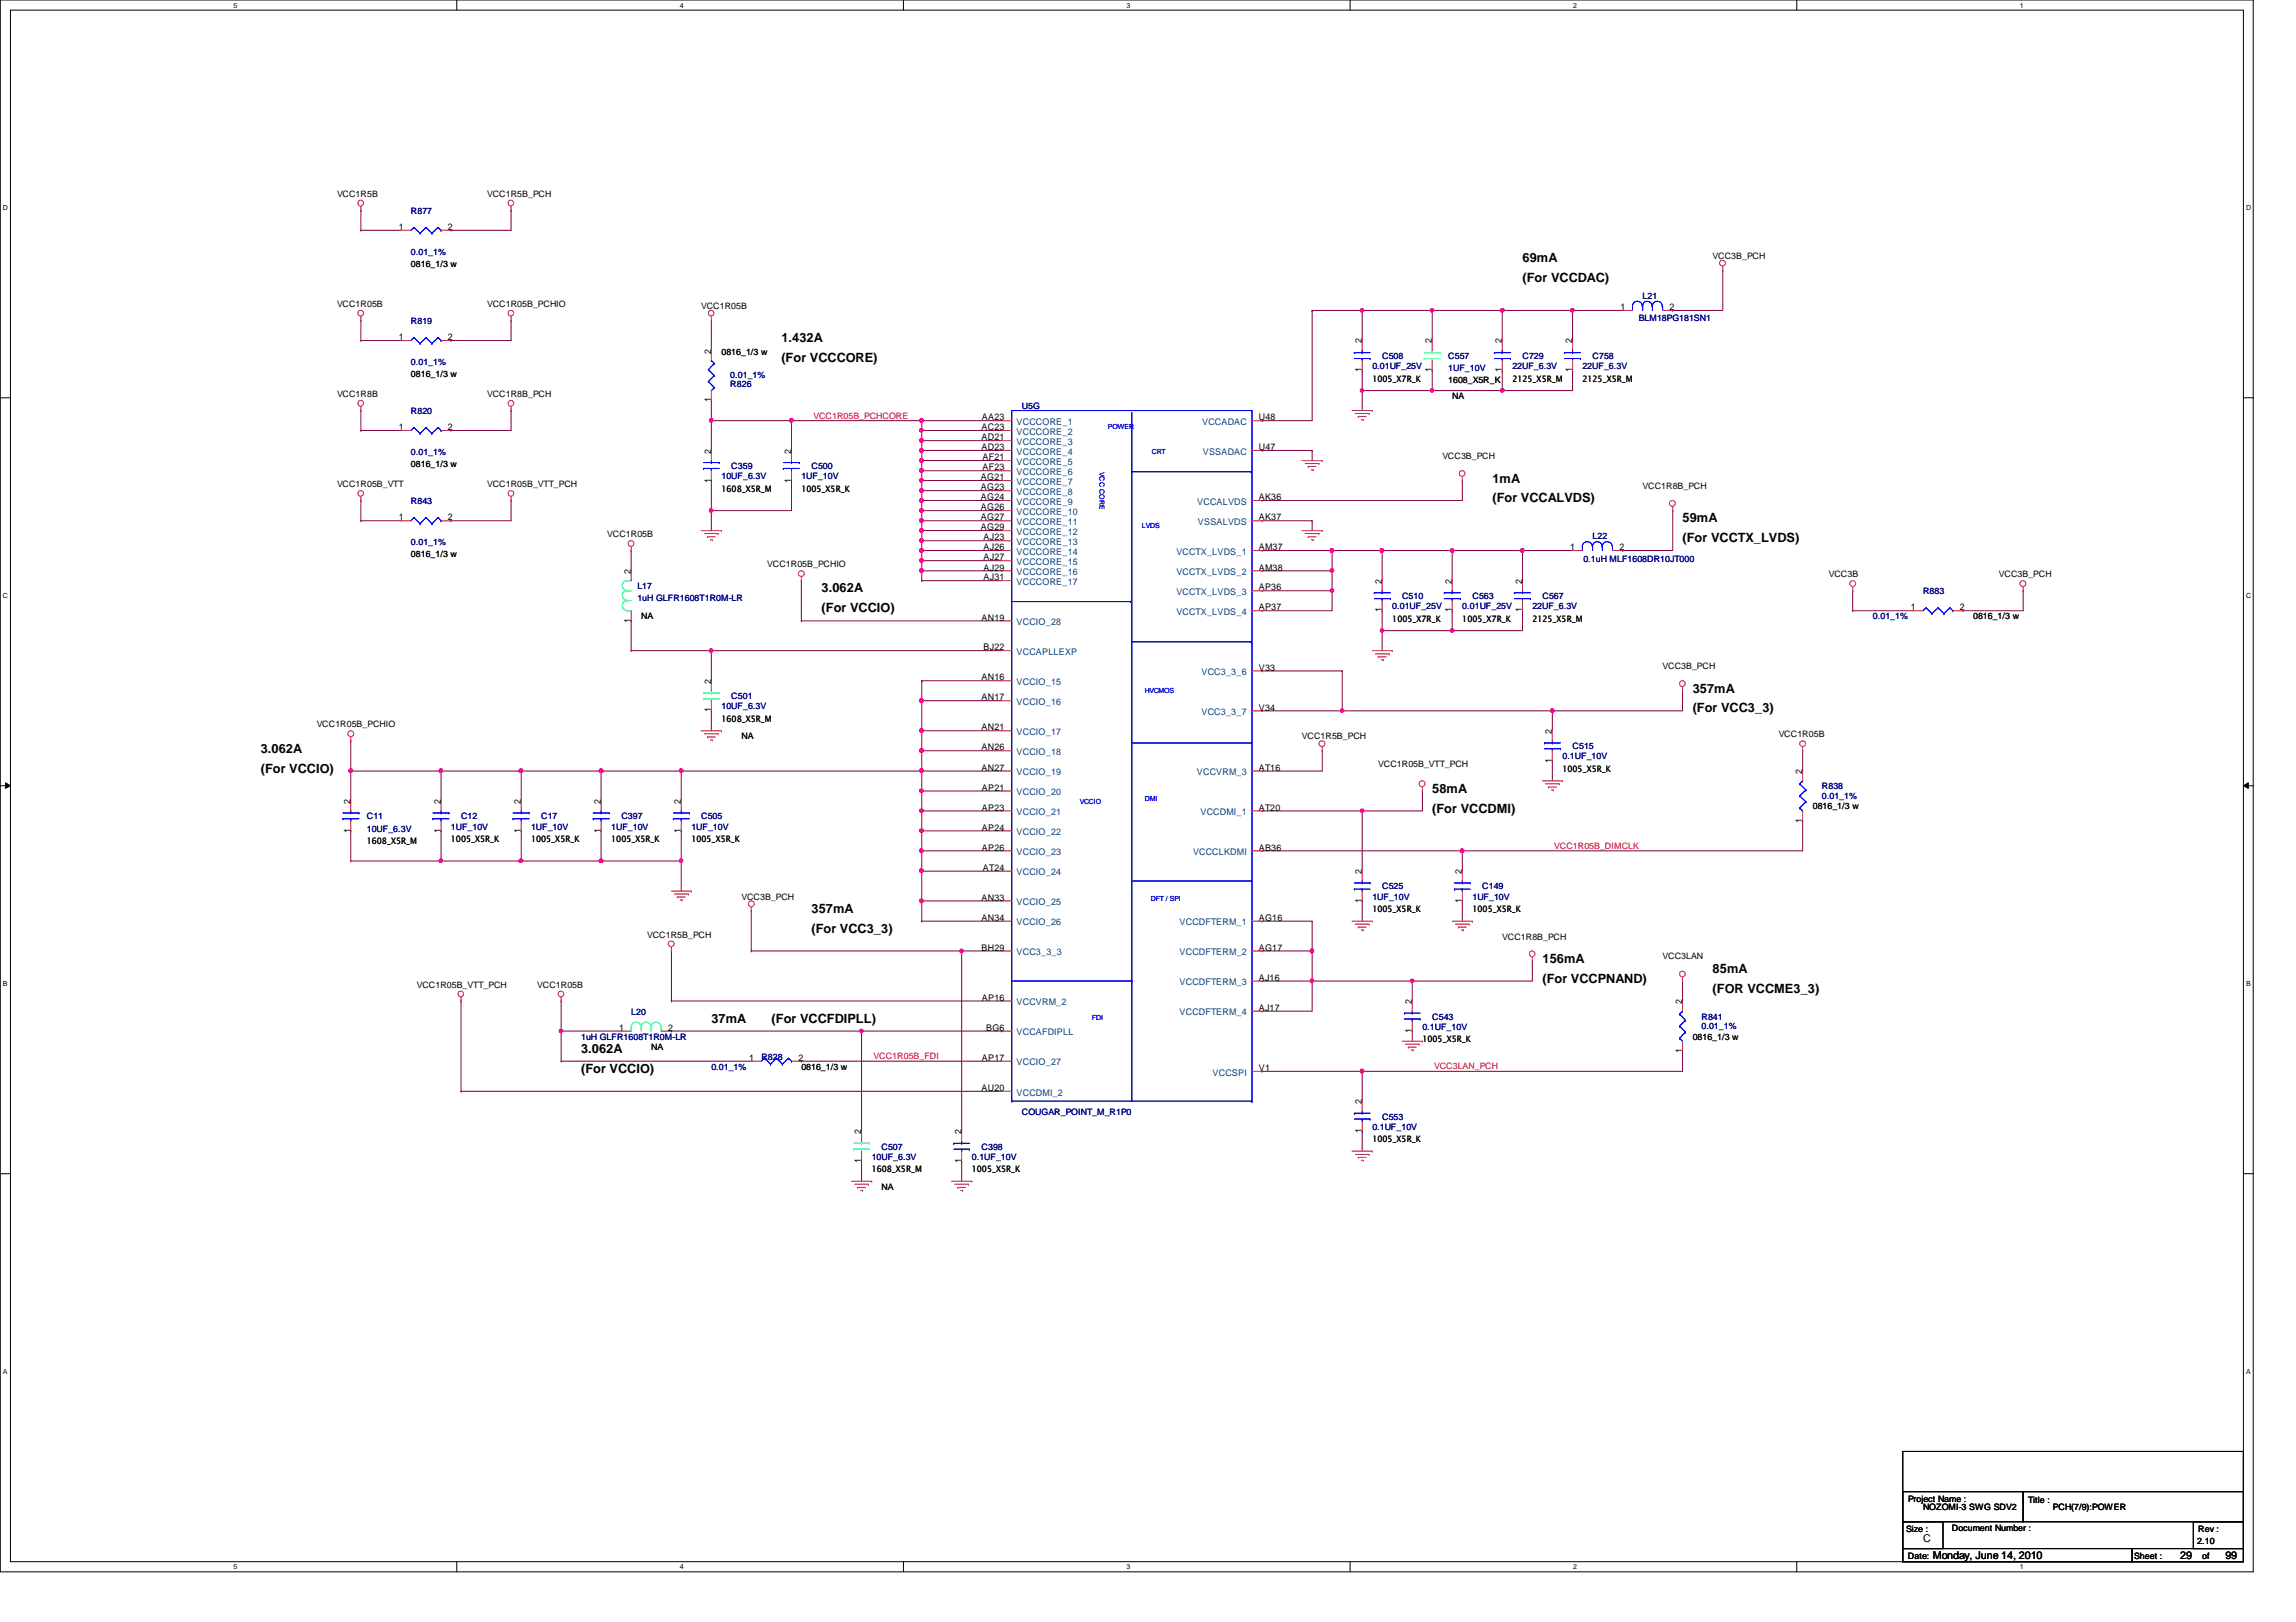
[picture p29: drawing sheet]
<svg xmlns="http://www.w3.org/2000/svg" width="297mm" height="210mm" viewBox="0 0 297 210" stroke-linecap="round" stroke-linejoin="round" font-family="sans-serif">
<defs><g id="words">
<g font-size="1.7">
<text x="197" y="33.9">69mA</text>
<text x="197" y="36.5">(For VCCDAC)</text>
<text x="101.1" y="44.3">1.432A</text>
<text x="101.1" y="46.9">(For VCCCORE)</text>
<text x="193.1" y="62.4">1mA</text>
<text x="193.1" y="65">(For VCCALVDS)</text>
<text x="217.7" y="67.6">59mA</text>
<text x="217.7" y="70.2">(For VCCTX_LVDS)</text>
<text x="106.3" y="76.7">3.062A</text>
<text x="106.3" y="79.2">(For VCCIO)</text>
<text x="219" y="89.6">357mA</text>
<text x="219" y="92.2">(For VCC3_3)</text>
<text x="33.7" y="100">(For VCCIO)</text>
<text x="33.7" y="97.4">3.062A</text>
<text x="185.3" y="102.6">58mA</text>
<text x="185.3" y="105.2">(For VCCDMI)</text>
<text x="105" y="118.1">357mA</text>
<text x="105" y="120.7">(For VCC3_3)</text>
<text x="199.6" y="124.6">156mA</text>
<text x="221.6" y="125.9">85mA</text>
<text x="199.6" y="127.2">(For VCCPNAND)</text>
<text x="221.6" y="128.5">(FOR VCCME3_3)</text>
<text x="75.2" y="136.3">3.062A</text>
<text x="92" y="132.4">37mA</text>
<text x="99.8" y="132.4">(For VCCFDIPLL)</text>
<text x="75.2" y="138.9">(For VCCIO)</text>
</g>
<g font-size="1.4">
<text x="248.8" y="199.5">C</text>
<text x="250.1" y="201.7">Monday, June 14, 2010</text>
<text x="282.1" y="201.7">29</text>
<text x="287.9" y="201.7">99</text>
</g>
<g font-size="1.2">
<text x="51.6" y="29.8">1</text>
<text x="58" y="29.8">2</text>
<text x="209.6" y="40.1">1</text>
<text x="216" y="40.1">2</text>
<text x="51.6" y="44">1</text>
<text x="58" y="44">2</text>
<text x="92" y="45.8" transform="rotate(-90 92 45.8)">2</text>
<text x="176.2" y="44.4" transform="rotate(-90 176.2 44.4)">2</text>
<text x="185.2" y="44.4" transform="rotate(-90 185.2 44.4)">2</text>
<text x="194.3" y="44.4" transform="rotate(-90 194.3 44.4)">2</text>
<text x="203.4" y="44.4" transform="rotate(-90 203.4 44.4)">2</text>
<text x="92" y="52.1" transform="rotate(-90 92 52.1)">1</text>
<text x="176.2" y="48.2" transform="rotate(-90 176.2 48.2)">1</text>
<text x="185.2" y="48.2" transform="rotate(-90 185.2 48.2)">1</text>
<text x="194.3" y="48.2" transform="rotate(-90 194.3 48.2)">1</text>
<text x="203.4" y="48.2" transform="rotate(-90 203.4 48.2)">1</text>
<text x="51.6" y="55.7">1</text>
<text x="58" y="55.7">2</text>
<text x="92" y="58.7" transform="rotate(-90 92 58.7)">2</text>
<text x="102.4" y="58.7" transform="rotate(-90 102.4 58.7)">2</text>
<text x="127" y="55.7">AC23</text>
<text x="127" y="57">AD21</text>
<text x="127" y="58.3">AD23</text>
<text x="127" y="54.4">AA23</text>
<text x="127.1" y="59.6">AF21</text>
<text x="162.9" y="54.4">U48</text>
<text x="162.9" y="58.3">U47</text>
<text x="92" y="62.4" transform="rotate(-90 92 62.4)">1</text>
<text x="102.4" y="62.4" transform="rotate(-90 102.4 62.4)">1</text>
<text x="126.9" y="62.1">AG21</text>
<text x="126.9" y="63.5">AG23</text>
<text x="126.9" y="64.7">AG24</text>
<text x="127.1" y="60.9">AF23</text>
<text x="162.9" y="64.7">AK36</text>
<text x="51.6" y="67.4">1</text>
<text x="58" y="67.4">2</text>
<text x="126.9" y="66">AG26</text>
<text x="126.9" y="67.4">AG27</text>
<text x="126.9" y="68.6">AG29</text>
<text x="127.3" y="69.9">AJ23</text>
<text x="127.3" y="71.2">AJ26</text>
<text x="162.9" y="71.2">AM37</text>
<text x="162.9" y="67.4">AK37</text>
<text x="203.2" y="71.2">1</text>
<text x="209.5" y="71.2">2</text>
<text x="81.6" y="74.3" transform="rotate(-90 81.6 74.3)">2</text>
<text x="127.3" y="72.5">AJ27</text>
<text x="127.3" y="73.8">AJ29</text>
<text x="127.3" y="75.1">AJ31</text>
<text x="162.9" y="73.8">AM38</text>
<text x="162.9" y="76.4">AP36</text>
<text x="178.8" y="75.6" transform="rotate(-90 178.8 75.6)">2</text>
<text x="187.8" y="75.6" transform="rotate(-90 187.8 75.6)">2</text>
<text x="196.9" y="75.6" transform="rotate(-90 196.9 75.6)">2</text>
<text x="81.6" y="80.6" transform="rotate(-90 81.6 80.6)">1</text>
<text x="127" y="80.3">AN19</text>
<text x="162.9" y="79">AP37</text>
<text x="178.8" y="79.2" transform="rotate(-90 178.8 79.2)">1</text>
<text x="187.8" y="79.2" transform="rotate(-90 187.8 79.2)">1</text>
<text x="196.9" y="79.2" transform="rotate(-90 196.9 79.2)">1</text>
<text x="247.2" y="79">1</text>
<text x="253.5" y="79">2</text>
<text x="92" y="88.5" transform="rotate(-90 92 88.5)">2</text>
<text x="127" y="88.1">AN16</text>
<text x="127.3" y="84.2">BJ22</text>
<text x="162.9" y="86.8">V33</text>
<text x="92" y="92.2" transform="rotate(-90 92 92.2)">1</text>
<text x="127" y="94.5">AN21</text>
<text x="127" y="90.6">AN17</text>
<text x="162.9" y="91.9">V34</text>
<text x="200.8" y="95" transform="rotate(-90 200.8 95)">2</text>
<text x="127" y="97.1">AN26</text>
<text x="127" y="99.7">AN27</text>
<text x="162.9" y="99.7">AT16</text>
<text x="200.8" y="98.7" transform="rotate(-90 200.8 98.7)">1</text>
<text x="233.2" y="100.2" transform="rotate(-90 233.2 100.2)">2</text>
<text x="45.3" y="107.8" transform="rotate(-90 45.3 107.8)">1</text>
<text x="45.3" y="104.1" transform="rotate(-90 45.3 104.1)">2</text>
<text x="57" y="107.8" transform="rotate(-90 57 107.8)">1</text>
<text x="57" y="104.1" transform="rotate(-90 57 104.1)">2</text>
<text x="67.4" y="107.8" transform="rotate(-90 67.4 107.8)">1</text>
<text x="67.4" y="104.1" transform="rotate(-90 67.4 104.1)">2</text>
<text x="77.7" y="107.8" transform="rotate(-90 77.7 107.8)">1</text>
<text x="77.7" y="104.1" transform="rotate(-90 77.7 104.1)">2</text>
<text x="88.1" y="107.8" transform="rotate(-90 88.1 107.8)">1</text>
<text x="88.1" y="104.1" transform="rotate(-90 88.1 104.1)">2</text>
<text x="127" y="102.3">AP21</text>
<text x="127" y="104.9">AP23</text>
<text x="127" y="107.5">AP24</text>
<text x="162.9" y="104.9">AT20</text>
<text x="233.2" y="106.5" transform="rotate(-90 233.2 106.5)">1</text>
<text x="127" y="110.1">AP26</text>
<text x="127.2" y="112.7">AT24</text>
<text x="162.9" y="110.1">AB36</text>
<text x="176.2" y="113.1" transform="rotate(-90 176.2 113.1)">2</text>
<text x="189.1" y="113.1" transform="rotate(-90 189.1 113.1)">2</text>
<text x="127" y="116.5">AN33</text>
<text x="127" y="119.2">AN34</text>
<text x="162.9" y="119.2">AG16</text>
<text x="176.2" y="116.8" transform="rotate(-90 176.2 116.8)">1</text>
<text x="189.1" y="116.8" transform="rotate(-90 189.1 116.8)">1</text>
<text x="127" y="123">BH29</text>
<text x="162.9" y="123">AG17</text>
<text x="127" y="129.5">AP16</text>
<text x="162.9" y="130.8">AJ17</text>
<text x="162.9" y="126.9">AJ16</text>
<text x="182.7" y="130" transform="rotate(-90 182.7 130)">2</text>
<text x="217.6" y="130" transform="rotate(-90 217.6 130)">2</text>
<text x="80.1" y="133.4">1</text>
<text x="86.4" y="133.4">2</text>
<text x="96.9" y="137.3">1</text>
<text x="103.3" y="137.3">2</text>
<text x="127" y="137.3">AP17</text>
<text x="127.6" y="133.4">BG6</text>
<text x="182.7" y="133.7" transform="rotate(-90 182.7 133.7)">1</text>
<text x="217.6" y="136.3" transform="rotate(-90 217.6 136.3)">1</text>
<text x="127" y="141.2">AU20</text>
<text x="162.9" y="138.6">V1</text>
<text x="176.2" y="142.9" transform="rotate(-90 176.2 142.9)">2</text>
<text x="111.4" y="146.8" transform="rotate(-90 111.4 146.8)">2</text>
<text x="124.4" y="146.8" transform="rotate(-90 124.4 146.8)">2</text>
<text x="176.2" y="146.6" transform="rotate(-90 176.2 146.6)">1</text>
<text x="111.4" y="150.5" transform="rotate(-90 111.4 150.5)">1</text>
<text x="124.4" y="150.5" transform="rotate(-90 124.4 150.5)">1</text>
</g>
<g font-size="1.2" fill="#004080">
<text x="131.5" y="55">VCCCORE_1</text>
<text x="131.5" y="56.3">VCCCORE_2</text>
<text x="131.5" y="57.6">VCCCORE_3</text>
<text x="131.5" y="58.8">VCCCORE_4</text>
<text x="155.5" y="55">VCCADAC</text>
<text x="155.6" y="58.8">VSSADAC</text>
<text x="131.5" y="60.2">VCCCORE_5</text>
<text x="131.5" y="61.5">VCCCORE_6</text>
<text x="131.5" y="62.7">VCCCORE_7</text>
<text x="131.5" y="64.1">VCCCORE_8</text>
<text x="131.5" y="65.3">VCCCORE_9</text>
<text x="154.9" y="65.3">VCCALVDS</text>
<text x="131.5" y="66.6">VCCCORE_10</text>
<text x="131.5" y="67.9">VCCCORE_11</text>
<text x="131.5" y="69.2">VCCCORE_12</text>
<text x="131.5" y="70.5">VCCCORE_13</text>
<text x="131.5" y="71.8">VCCCORE_14</text>
<text x="152.2" y="71.8">VCCTX_LVDS_1</text>
<text x="155" y="67.9">VSSALVDS</text>
<text x="131.5" y="73.1">VCCCORE_15</text>
<text x="131.5" y="74.4">VCCCORE_16</text>
<text x="131.5" y="75.7">VCCCORE_17</text>
<text x="152.2" y="74.4">VCCTX_LVDS_2</text>
<text x="152.2" y="77">VCCTX_LVDS_3</text>
<text x="131.5" y="80.9">VCCIO_28</text>
<text x="152.2" y="79.6">VCCTX_LVDS_4</text>
<text x="131.5" y="88.6">VCCIO_15</text>
<text x="131.5" y="84.8">VCCAPLLEXP</text>
<text x="155.4" y="87.4">VCC3_3_6</text>
<text x="131.5" y="95.1">VCCIO_17</text>
<text x="131.5" y="91.2">VCCIO_16</text>
<text x="155.4" y="92.5">VCC3_3_7</text>
<text x="131.5" y="97.7">VCCIO_18</text>
<text x="131.5" y="100.3">VCCIO_19</text>
<text x="154.9" y="100.3">VCCVRM_3</text>
<text x="131.5" y="102.9">VCCIO_20</text>
<text x="131.5" y="105.5">VCCIO_21</text>
<text x="155.3" y="105.5">VCCDMI_1</text>
<text x="131.5" y="110.7">VCCIO_23</text>
<text x="131.5" y="113.3">VCCIO_24</text>
<text x="131.5" y="108.1">VCCIO_22</text>
<text x="154.3" y="110.7">VCCCLKDMI</text>
<text x="131.5" y="117.1">VCCIO_25</text>
<text x="131.5" y="119.8">VCCIO_26</text>
<text x="152.6" y="119.8">VCCDFTERM_1</text>
<text x="131.5" y="123.6">VCC3_3_3</text>
<text x="152.6" y="123.6">VCCDFTERM_2</text>
<text x="131.5" y="130.1">VCCVRM_2</text>
<text x="152.6" y="131.4">VCCDFTERM_4</text>
<text x="152.6" y="127.5">VCCDFTERM_3</text>
<text x="131.5" y="134">VCCAFDIPLL</text>
<text x="131.5" y="137.9">VCCIO_27</text>
<text x="131.5" y="141.8">VCCDMI_2</text>
<text x="156.9" y="139.2">VCCSPI</text>
</g>
<g font-size="1.1">
<text x="43.6" y="25.5">VCC1R5B</text>
<text x="63" y="25.5">VCC1R5B_PCH</text>
<text x="53.2" y="34.5">0816_1/3 w</text>
<text x="221.6" y="33.5">VCC3B_PCH</text>
<text x="43.6" y="39.7">VCC1R05B</text>
<text x="63" y="39.7">VCC1R05B_PCHIO</text>
<text x="90.7" y="40">VCC1R05B</text>
<text x="93.3" y="45.9">0816_1/3 w</text>
<text x="43.6" y="51.4">VCC1R8B</text>
<text x="53.2" y="48.8">0816_1/3 w</text>
<text x="63" y="51.4">VCC1R8B_PCH</text>
<text x="177.5" y="49.4">1005_X7R_K</text>
<text x="187.4" y="49.6">1608_X5R_K</text>
<text x="187.9" y="51.6">NA</text>
<text x="195.7" y="49.4">2125_X5R_M</text>
<text x="204.7" y="49.4">2125_X5R_M</text>
<text x="186.6" y="59.4">VCC3B_PCH</text>
<text x="43.6" y="63">VCC1R05B_VTT</text>
<text x="53.2" y="60.5">0816_1/3 w</text>
<text x="63" y="63">VCC1R05B_VTT_PCH</text>
<text x="93.3" y="63.6">1608_X5R_M</text>
<text x="103.7" y="63.6">1005_X5R_K</text>
<text x="212.5" y="63.3">VCC1R8B_PCH</text>
<text x="78.6" y="69.5">VCC1R05B</text>
<text x="53.2" y="72.1">0816_1/3 w</text>
<text x="99.3" y="73.4">VCC1R05B_PCHIO</text>
<text x="236.6" y="74.7">VCC3B</text>
<text x="258.6" y="74.7">VCC3B_PCH</text>
<text x="83" y="80.1">NA</text>
<text x="180.1" y="80.5">1005_X7R_K</text>
<text x="189.2" y="80.5">1005_X7R_K</text>
<text x="198.2" y="80.5">2125_X5R_M</text>
<text x="255.3" y="80.1">0816_1/3 w</text>
<text x="215.1" y="86.6">VCC3B_PCH</text>
<text x="41" y="94.1">VCC1R05B_PCHIO</text>
<text x="93.3" y="93.4">1608_X5R_M</text>
<text x="95.9" y="95.7">NA</text>
<text x="168.4" y="95.7">VCC1R5B_PCH</text>
<text x="230.1" y="95.4">VCC1R05B</text>
<text x="178.3" y="99.3">VCC1R05B_VTT_PCH</text>
<text x="202.1" y="99.9">1005_X5R_K</text>
<text x="234.5" y="104.7">0816_1/3 w</text>
<text x="47.5" y="109.2">1608_X5R_M</text>
<text x="58.3" y="109">1005_X5R_K</text>
<text x="68.7" y="109">1005_X5R_K</text>
<text x="79.1" y="109">1005_X5R_K</text>
<text x="89.4" y="109">1005_X5R_K</text>
<text x="95.9" y="116.4">VCC3B_PCH</text>
<text x="177.5" y="118.1">1005_X5R_K</text>
<text x="190.5" y="118.1">1005_X5R_K</text>
<text x="83.7" y="121.3">VCC1R5B_PCH</text>
<text x="194.3" y="121.6">VCC1R8B_PCH</text>
<text x="215.1" y="124.2">VCC3LAN</text>
<text x="53.9" y="127.8">VCC1R05B_VTT_PCH</text>
<text x="69.5" y="127.8">VCC1R05B</text>
<text x="84.2" y="135.8">NA</text>
<text x="184" y="134.9">1005_X5R_K</text>
<text x="219" y="134.5">0816_1/3 w</text>
<text x="103.7" y="138.4">0816_1/3 w</text>
<text x="177.5" y="147.8">1005_X5R_K</text>
<text x="112.8" y="151.7">1608_X5R_M</text>
<text x="114" y="154">NA</text>
<text x="125.7" y="151.7">1005_X5R_K</text>
<text x="246.8" y="194.4">Project Name :</text>
<text x="248.8" y="195.4">NOZOMI-3 SWG SDV2</text>
<text x="262.4" y="194.5">Title :</text>
<text x="265.6" y="195.4">PCH(7/9):POWER</text>
<text x="246.6" y="198.3">Size :</text>
<text x="246.8" y="201.8">Date:</text>
<text x="252.5" y="198.2">Document Number :</text>
<text x="276.1" y="201.8">Sheet :</text>
<text x="284.3" y="199.8">2.10</text>
<text x="284.4" y="198.3">Rev :</text>
<text x="284.9" y="201.8">of</text>
</g>
<g font-size="1.1" fill="#000080">
<text x="53.2" y="27.7">R877</text>
<text x="53.2" y="33">0.01_1%</text>
<text x="53.2" y="41.9">R819</text>
<text x="212" y="41.5">BLM18PG181SN1</text>
<text x="212.5" y="38.7">L21</text>
<text x="53.2" y="47.2">0.01_1%</text>
<text x="177.5" y="47.8">0.01UF_25V</text>
<text x="178.8" y="46.4">C508</text>
<text x="187.4" y="46.4">C557</text>
<text x="195.7" y="47.8">22UF_6.3V</text>
<text x="197" y="46.4">C729</text>
<text x="204.7" y="47.8">22UF_6.3V</text>
<text x="206" y="46.4">C758</text>
<text x="53.2" y="53.6">R820</text>
<text x="94.5" y="50.1">R826</text>
<text x="94.5" y="48.9">0.01_1%</text>
<text x="132.2" y="52.9">U5G</text>
<text x="187.4" y="48">1UF_10V</text>
<text x="53.2" y="58.9">0.01_1%</text>
<text x="53.2" y="65.2">R843</text>
<text x="93.3" y="62">10UF_6.3V</text>
<text x="94.6" y="60.7">C359</text>
<text x="103.7" y="62">1UF_10V</text>
<text x="105" y="60.7">C500</text>
<text x="53.2" y="70.6">0.01_1%</text>
<text x="206" y="69.8">L22</text>
<text x="82.5" y="76.2">L17</text>
<text x="82.5" y="77.8">1uH GLFR1608T1R0M-LR</text>
<text x="181.4" y="77.6">C510</text>
<text x="190.5" y="77.6">C563</text>
<text x="199.6" y="77.6">C567</text>
<text x="204.8" y="72.8">0.1uH MLF1608DR10JT000</text>
<text x="248.8" y="76.9">R883</text>
<text x="180.1" y="78.8">0.01UF_25V</text>
<text x="189.2" y="78.8">0.01UF_25V</text>
<text x="198.2" y="78.8">22UF_6.3V</text>
<text x="242.3" y="80.1">0.01_1%</text>
<text x="93.3" y="91.8">10UF_6.3V</text>
<text x="94.6" y="90.5">C501</text>
<text x="202.1" y="98.3">0.1UF_10V</text>
<text x="203.5" y="97">C515</text>
<text x="47.5" y="106">C11</text>
<text x="47.5" y="107.6">10UF_6.3V</text>
<text x="58.3" y="107.4">1UF_10V</text>
<text x="59.6" y="106">C12</text>
<text x="68.7" y="107.4">1UF_10V</text>
<text x="70" y="106">C17</text>
<text x="79.1" y="107.4">1UF_10V</text>
<text x="80.4" y="106">C397</text>
<text x="89.4" y="107.4">1UF_10V</text>
<text x="90.7" y="106">C505</text>
<text x="235.7" y="102.2">R838</text>
<text x="235.7" y="103.3">0.01_1%</text>
<text x="177.5" y="116.4">1UF_10V</text>
<text x="178.8" y="115.1">C525</text>
<text x="190.5" y="116.4">1UF_10V</text>
<text x="191.8" y="115.1">C149</text>
<text x="81.7" y="131.3">L20</text>
<text x="185.3" y="132">C543</text>
<text x="220.1" y="132">R841</text>
<text x="75.2" y="134.5">1uH GLFR1608T1R0M-LR</text>
<text x="98.5" y="137.1">R828</text>
<text x="184" y="133.3">0.1UF_10V</text>
<text x="220.1" y="133.1">0.01_1%</text>
<text x="92" y="138.4">0.01_1%</text>
<text x="114" y="148.8">C507</text>
<text x="127" y="148.8">C398</text>
<text x="132.2" y="144.3">COUGAR_POINT_M_R1P0</text>
<text x="177.5" y="146.2">0.1UF_10V</text>
<text x="178.8" y="144.9">C553</text>
<text x="112.8" y="150.1">10UF_6.3V</text>
<text x="125.7" y="150.1">0.1UF_10V</text>
</g>
<g font-size="1.1" fill="#f00">
<text x="105.2" y="54.2">VCC1R05B_PCHCORE</text>
<text x="201.1" y="109.9">VCC1R05B_DIMCLK</text>
<text x="113" y="137.1">VCC1R05B_FDI</text>
<text x="185.5" y="138.4">VCC3LAN_PCH</text>
</g>
<g font-size=".9">
<text x="30.2" y="1">5</text>
<text x="88" y="1">4</text>
<text x="145.8" y="1">3</text>
<text x="203.5" y="1">2</text>
<text x="261.3" y="1">1</text>
<text x=".4" y="27.2">D</text>
<text x="290.6" y="27.2">D</text>
<text x=".4" y="77.3">C</text>
<text x="290.6" y="77.3">C</text>
<text x=".4" y="127.6">B</text>
<text x="290.6" y="127.6">B</text>
<text x=".4" y="177.8">A</text>
<text x="290.6" y="177.8">A</text>
<text x="30.2" y="203.1">5</text>
<text x="88" y="203.1">4</text>
<text x="145.8" y="203.1">3</text>
<text x="203.5" y="203.1">2</text>
<text x="261.3" y="203.1">1</text>
</g>
<g font-size=".9" fill="#00f">
<text x="143.3" y="55.5">POWER</text>
<text x="149" y="58.7">CRT</text>
<text x="142.2" y="61" transform="rotate(90 142.2 61)">VCC CORE</text>
<text x="147.7" y="68.3">LVDS</text>
<text x="148.1" y="89.7">HVCMOS</text>
<text x="139.7" y="104.1">VCCIO</text>
<text x="148.1" y="103.7">DMI</text>
<text x="148.9" y="116.6">DFT / SPI</text>
<text x="141.3" y="132">FDI</text>
</g>
</g></defs>
<path d="M0 0h291.5v203.4h-291.5zM1.4 1.3h288.8v200.8h-288.8z" fill="none" stroke="#000" stroke-width=".13"/>
<g fill="#fff">
<path d="M30.2 .2h.5v1h-.5z"/>
<path d="M30.2 202.3h.5v1h-.5z"/>
</g>
<path d="M59.1 0v1.3M59.1 202.1v1.3" fill="none" stroke="#000" stroke-width=".13"/>
<g fill="#fff">
<path d="M88 .2h.5v1h-.5z"/>
<path d="M88 202.3h.5v1h-.5z"/>
</g>
<path d="M116.9 0v1.3M116.9 202.1v1.3" fill="none" stroke="#000" stroke-width=".13"/>
<g fill="#fff">
<path d="M145.8 .2h.5v1h-.5z"/>
<path d="M145.8 202.3h.5v1h-.5z"/>
</g>
<path d="M174.7 0v1.3M174.7 202.1v1.3" fill="none" stroke="#000" stroke-width=".13"/>
<g fill="#fff">
<path d="M203.5 .2h.5v1h-.5z"/>
<path d="M203.5 202.3h.5v1h-.5z"/>
</g>
<path d="M232.4 0v1.3M232.4 202.1v1.3" fill="none" stroke="#000" stroke-width=".13"/>
<g fill="#fff">
<path d="M261.3 .2h.5v1h-.5z"/>
<path d="M261.3 202.3h.5v1h-.5z"/>
<path d="M.4 26.4h.6v1h-.6z"/>
<path d="M290.6 26.4h.6v1h-.6z"/>
<path d="M.4 76.5h.6v1.1h-.6z"/>
<path d="M290.6 76.5h.6v1.1h-.6z"/>
</g>
<path d="M0 51.5h1.4M290.2 51.5h1.3" fill="none" stroke="#000" stroke-width=".13"/>
<g fill="#fff">
<path d="M.4 126.7h.6v1.1h-.6z"/>
<path d="M290.6 126.7h.6v1.1h-.6z"/>
</g>
<path d="M0 101.7h1.4M.7 101.3l.7 .4-.7 .3zM290.2 101.7l.7-.4v.7zM290.2 101.7h1.3" fill="none" stroke="#000" stroke-width=".13"/>
<path d="M.7 101.3l.7 .4-.7 .3zM290.2 101.7l.7-.4v.7z" fill="#000"/>
<g fill="#fff">
<path d="M.4 177h.5v1h-.5z"/>
<path d="M290.6 177h.5v1h-.5z"/>
</g>
<path d="M0 151.9h1.4M290.2 151.9h1.3" fill="none" stroke="#000" stroke-width=".13"/>
<g fill="none" stroke="#800040" stroke-width=".13">
<path d="M46.7 53.1h.1M46.7 53.1v2.6M66.1 53.1h.1M66.1 53.1v2.6M46.7 67.4h.1M46.7 64.8h.1M46.7 64.8v2.6M46.7 67.4h5.2M58.3 67.4h.1M66.1 64.8h.1M66.1 64.8v2.6h-7.8M119.2 75.1h.1"/>
<path d="M119.2 75.1h10.4M187.9 71.2h.1M187.9 71.2v3.9M97.2 117.9h.1M97.2 117.9v5.2M124.4 123.1h.1M124.4 123.1v23.3"/>
</g>
<path d="M124.2 122.9l.2-.1 .2 .1-.1 .3-.1 .1-.2-.1z" fill-rule="evenodd" fill="#f0f"/>
<path d="M124.2 122.9l.2-.1 .2 .1-.1 .3-.1 .1-.2-.1z" fill="none" stroke="#f0f" stroke-width=".13"/>
<path d="M111.5 133.4h.1M111.5 133.4v13M124.4 123.1h.1M124.4 123.1h5.2" fill="none" stroke="#800040" stroke-width=".13"/>
<path d="M111.3 133.2h.3l.1 .2-.1 .2h-.2h-.1z" fill-rule="evenodd" fill="#f0f"/>
<path d="M111.3 133.2h.3l.1 .2-.1 .2h-.2h-.1z" fill="none" stroke="#f0f" stroke-width=".13"/>
<path d="M178.8 71.2h.1M178.8 71.2h9.1M111.5 150.3h.1M111.5 150.3v2.6" fill="none" stroke="#800040" stroke-width=".13"/>
<path d="M178.6 71.1l.2-.1 .2 .1-.1 .3-.1 .1-.2-.1z" fill-rule="evenodd" fill="#f0f"/>
<path d="M178.6 71.1l.2-.1 .2 .1-.1 .3-.1 .1-.2-.1z" fill="none" stroke="#f0f" stroke-width=".13"/>
<path d="M222.9 35h.1M222.9 35v5.2M119.2 73.9h.1M119.2 60.9h.1M119.2 66.1h.1M119.2 70h.1M119.2 62.2h.1M119.2 60.9v2.6M119.2 66.1v1.3M119.2 70v1.2M119.2 73.9v1.2" fill="none" stroke="#800040" stroke-width=".13"/>
<circle cx="119.2" cy="62.2" r=".25" fill="#f0f"/>
<circle cx="119.2" cy="62.2" r=".25" fill="none" stroke="#f0f" stroke-width=".13"/>
<g fill="none" stroke="#800040" stroke-width=".13">
<path d="M119.2 58.3h.1M119.2 55.7h.1M119.2 59.6h.1M119.2 57h.1M119.2 55.7v5.2M119.2 68.7h.1M119.2 72.6h.1M119.2 71.2h.1M119.2 64.8h.1M119.2 63.5h.1M119.2 63.5v2.6M119.2 68.7v1.3"/>
<path d="M119.2 71.2v2.7"/>
</g>
<circle cx="119.2" cy="63.5" r=".25" fill="#f0f"/>
<circle cx="119.2" cy="63.5" r=".25" fill="none" stroke="#f0f" stroke-width=".13"/>
<path d="M119.2 67.4h.1M119.2 67.4v1.3" fill="none" stroke="#800040" stroke-width=".13"/>
<circle cx="119.2" cy="67.4" r=".26" fill="#f0f"/>
<circle cx="119.2" cy="67.4" r=".26" fill="none" stroke="#f0f" stroke-width=".13"/>
<path d="M119.2 54.4h.1M119.2 54.4v1.3M176.2 138.6h.1M176.2 138.6v3.9M176.2 138.6h41.5M176.2 146.4h.1M176.2 146.4v2.6" fill="none" stroke="#800040" stroke-width=".13"/>
<path d="M176 138.4l.2-.1 .2 .2v.3l-.2 .1-.2-.1z" fill-rule="evenodd" fill="#f0f"/>
<path d="M176 138.4l.2-.1 .2 .2v.3l-.2 .1-.2-.1z" fill="none" stroke="#f0f" stroke-width=".13"/>
<path d="M102.4 54.4h.1M102.4 54.4h16.8M178.8 81.6h.1M178.8 81.6v2.6M217.7 127h.1M217.7 127v2.5M124.4 150.3h.1M124.4 150.3v2.6" fill="none" stroke="#800040" stroke-width=".13"/>
<path d="M102.2 54.2l.2-.1 .2 .2-.1 .3-.1 .1-.2-.1z" fill-rule="evenodd" fill="#f0f"/>
<path d="M102.2 54.2l.2-.1 .2 .2-.1 .3-.1 .1-.2-.1z" fill="none" stroke="#f0f" stroke-width=".13"/>
<path d="M178.8 79h.1M178.8 79v2.6M187.9 79h.1M187.9 79v2.6h-9.1M178.8 81.6h.1" fill="none" stroke="#800040" stroke-width=".13"/>
<path d="M178.6 81.4h.3l.1 .2-.1 .2h-.1h-.2z" fill-rule="evenodd" fill="#f0f"/>
<path d="M178.6 81.4h.3l.1 .2-.1 .2h-.1h-.2z" fill="none" stroke="#f0f" stroke-width=".13"/>
<path d="M197 79h.1M197 79v2.6h-9.1M187.9 81.6h.1" fill="none" stroke="#800040" stroke-width=".13"/>
<circle cx="187.9" cy="81.6" r=".25" fill="#f0f"/>
<circle cx="187.9" cy="81.6" r=".25" fill="none" stroke="#f0f" stroke-width=".13"/>
<g fill="none" stroke="#800040" stroke-width=".13">
<path d="M92 51.8h.1M92 51.8v2.6M203.5 40.2h.1M203.5 40.2h6.4M203.5 40.2v3.9M216.4 40.2h.1M216.4 40.2h6.5M103.7 75.1h.1M103.7 75.1v5.2M88.1 99.8h.1M88.1 99.8h31.1M103.7 80.3h.1"/>
<path d="M103.7 80.3h25.9M163.3 99.8h.1M171.1 97.2h.1M171.1 97.2v2.6h-7.8M233.2 106.3h.1M233.2 106.3v3.8M86.9 123.1h.1M86.9 123.1v6.4"/>
</g>
<circle cx="203.4" cy="40.1" r=".25" fill="#f0f"/>
<circle cx="203.4" cy="40.1" r=".25" fill="none" stroke="#f0f" stroke-width=".13"/>
<path d="M197 71.2h.1M197 71.2h6.5M209.9 71.2h.1M216.4 66.1h.1M216.4 66.1v5.1h-6.5" fill="none" stroke="#800040" stroke-width=".13"/>
<circle cx="196.9" cy="71.2" r=".26" fill="#f0f"/>
<circle cx="196.9" cy="71.2" r=".26" fill="none" stroke="#f0f" stroke-width=".13"/>
<path d="M92 54.4h.1M92 54.4v3.9M77.8 99.8h.1M77.8 99.8v3.8M233.2 97.2h.1M233.2 97.2v2.6" fill="none" stroke="#800040" stroke-width=".13"/>
<circle cx="77.8" cy="99.7" r=".26" fill="#f0f"/>
<circle cx="77.8" cy="99.7" r=".26" fill="none" stroke="#f0f" stroke-width=".13"/>
<path d="M92 84.2h.1M92 84.2h37.6M77.8 107.5h.1M77.8 107.5v3.9" fill="none" stroke="#800040" stroke-width=".13"/>
<path d="M91.8 84l.2-.1 .2 .2v.3l-.2 .1-.2-.1z" fill-rule="evenodd" fill="#f0f"/>
<path d="M91.8 84l.2-.1 .2 .2v.3l-.2 .1-.2-.1z" fill="none" stroke="#f0f" stroke-width=".13"/>
<path d="M92 54.4h.1M92 54.4h10.4M102.4 54.4h.1M102.4 54.4v3.9M163.3 54.4h.1M169.8 40.2h.1M169.8 40.2v14.2h-6.5" fill="none" stroke="#800040" stroke-width=".13"/>
<path d="M91.8 54.2l.2-.1 .2 .2v.3l-.2 .1-.2-.1z" fill-rule="evenodd" fill="#f0f"/>
<path d="M91.8 54.2l.2-.1 .2 .2v.3l-.2 .1-.2-.1z" fill="none" stroke="#f0f" stroke-width=".13"/>
<path d="M67.4 99.8h.1M67.4 99.8v3.8" fill="none" stroke="#800040" stroke-width=".13"/>
<circle cx="67.4" cy="99.7" r=".26" fill="#f0f"/>
<circle cx="67.4" cy="99.7" r=".26" fill="none" stroke="#f0f" stroke-width=".13"/>
<path d="M169.8 40.2h.1M169.8 40.2h6.4M176.2 40.2h.1M176.2 40.2v3.9M81.7 71.2h.1M81.7 71.2v2.7M57.1 99.8h.1M57.1 99.8v3.8M67.4 107.5h.1M67.4 107.5v3.9M86.9 129.5h.1M86.9 129.5h42.7" fill="none" stroke="#800040" stroke-width=".13"/>
<path d="M56.9 99.5h.1l.2 .1v.3l-.2 .1-.1-.1z" fill-rule="evenodd" fill="#f0f"/>
<path d="M56.9 99.5h.1l.2 .1v.3l-.2 .1-.1-.1z" fill="none" stroke="#f0f" stroke-width=".13"/>
<path d="M176.2 40.2h.1M176.2 40.2h9.1M185.3 40.2h.1M185.3 40.2v3.9M92 84.2h.1M92 92h.1M92 84.2v3.9M92 92v2.6M57.1 107.5h.1M57.1 107.5v3.9" fill="none" stroke="#800040" stroke-width=".13"/>
<path d="M176 40h.4v.1v.2l-.2 .1-.2-.1z" fill-rule="evenodd" fill="#f0f"/>
<path d="M176 40h.4v.1v.2l-.2 .1-.2-.1z" fill="none" stroke="#f0f" stroke-width=".13"/>
<path d="M176.2 104.9h.1M176.2 104.9h7.8" fill="none" stroke="#800040" stroke-width=".13"/>
<path d="M176 104.7h.4v.2v.2l-.2 .1-.2-.1z" fill-rule="evenodd" fill="#f0f"/>
<path d="M176 104.7h.4v.2v.2l-.2 .1-.2-.1z" fill="none" stroke="#f0f" stroke-width=".13"/>
<path d="M92 66.1h.1M92 66.1v2.6M184 102.4h.1M184 102.4v2.5" fill="none" stroke="#800040" stroke-width=".13"/>
<path d="M91.8 65.9h.4v.1v.2l-.2 .1-.2-.1z" fill-rule="evenodd" fill="#f0f"/>
<path d="M91.8 65.9h.4v.1v.2l-.2 .1-.2-.1z" fill="none" stroke="#f0f" stroke-width=".13"/>
<path d="M185.3 40.2h.1M185.3 40.2h9M194.3 40.2h.1M194.3 40.2v3.9" fill="none" stroke="#800040" stroke-width=".13"/>
<path d="M185.1 40h.3l.1 .1-.1 .2-.2 .1-.1-.1z" fill-rule="evenodd" fill="#f0f"/>
<path d="M185.1 40h.3l.1 .1-.1 .2-.2 .1-.1-.1z" fill="none" stroke="#f0f" stroke-width=".13"/>
<g fill="none" stroke="#800040" stroke-width=".13">
<path d="M163.3 58.3h.1M163.3 58.3h6.5M92 66.1h.1M102.4 62.2h.1M102.4 62.2v3.9h-10.4M163.3 64.8h.1M189.2 62.2h.1M189.2 62.2v2.6h-25.9M45.4 99.8h.1M45.4 99.8v3.8M163.3 86.8h.1M163.3 86.8h10.3"/>
<path d="M200.8 98.5h.1M200.8 98.5v2.5M111.5 133.4h18.1M129.6 133.4h.1"/>
</g>
<circle cx="45.4" cy="99.7" r=".26" fill="#f0f"/>
<circle cx="45.4" cy="99.7" r=".26" fill="none" stroke="#f0f" stroke-width=".13"/>
<path d="M163.3 119.2h.1M163.3 119.2h6.5M72.6 133.4h.1M72.6 133.4v3.9" fill="none" stroke="#800040" stroke-width=".13"/>
<path d="M72.4 133.2h.3l.1 .2-.1 .2h-.1h-.2z" fill-rule="evenodd" fill="#f0f"/>
<path d="M72.4 133.2h.3l.1 .2-.1 .2h-.1h-.2z" fill="none" stroke="#f0f" stroke-width=".13"/>
<path d="M173.6 86.8h.1M173.6 86.8v5.2M200.8 92h.1M200.8 92h16.9M217.7 136h.1M217.7 136v2.6" fill="none" stroke="#800040" stroke-width=".13"/>
<circle cx="200.8" cy="92" r=".25" fill="#f0f"/>
<circle cx="200.8" cy="92" r=".25" fill="none" stroke="#f0f" stroke-width=".13"/>
<path d="M169.8 58.3h.1M169.8 58.3v1.3M169.8 123.1h.1M169.8 123.1v3.9" fill="none" stroke="#800040" stroke-width=".13"/>
<path d="M169.6 122.9l.1-.1 .2 .1v.3l-.2 .1-.1-.1z" fill-rule="evenodd" fill="#f0f"/>
<path d="M169.6 122.9l.1-.1 .2 .1v.3l-.2 .1-.1-.1z" fill="none" stroke="#f0f" stroke-width=".13"/>
<path d="M92 41.5h.1M92 41.5v3.8M45.4 107.5h.1M45.4 111.4h.1M45.4 107.5v3.9M45.4 111.4h11.7M77.8 111.4h.1M77.8 111.4h10.3M86.9 133.4h.1M86.9 133.4h24.6M163.3 130.9h.1M163.3 130.9h6.5" fill="none" stroke="#800040" stroke-width=".13"/>
<circle cx="77.8" cy="111.4" r=".25" fill="#f0f"/>
<circle cx="77.8" cy="111.4" r=".25" fill="none" stroke="#f0f" stroke-width=".13"/>
<path d="M67.4 111.4h.1M67.4 111.4h10.4" fill="none" stroke="#800040" stroke-width=".13"/>
<circle cx="67.4" cy="111.4" r=".25" fill="#f0f"/>
<circle cx="67.4" cy="111.4" r=".25" fill="none" stroke="#f0f" stroke-width=".13"/>
<path d="M57.1 111.4h.1M57.1 111.4h10.3" fill="none" stroke="#800040" stroke-width=".13"/>
<path d="M56.9 111.2h.3l.1 .2-.1 .2h-.2h-.1z" fill-rule="evenodd" fill="#f0f"/>
<path d="M56.9 111.2h.3l.1 .2-.1 .2h-.2h-.1z" fill="none" stroke="#f0f" stroke-width=".13"/>
<g fill="none" stroke="#800040" stroke-width=".13">
<path d="M163.3 67.4h.1M163.3 67.4h6.5M169.8 67.4h.1M169.8 67.4v1.3M239.7 79h.1M239.7 76.5h.1M239.7 79h7.8M239.7 76.5v2.5M254 79h.1M261.7 76.5h.1M261.7 76.5v2.5h-7.7M119.2 88.1h.1"/>
<path d="M119.2 90.7h.1M119.2 88.1h10.4M119.2 90.7h10.4M176.2 104.9h.1M176.2 104.9v7.8M163.3 127h.1M163.3 127h6.5M169.8 127h.1M169.8 127v3.9"/>
</g>
<circle cx="119.2" cy="90.7" r=".26" fill="#f0f"/>
<circle cx="119.2" cy="90.7" r=".26" fill="none" stroke="#f0f" stroke-width=".13"/>
<g fill="none" stroke="#800040" stroke-width=".13">
<path d="M46.7 44.1h.1M46.7 44.1h5.2M58.3 44.1h.1M58.3 44.1h7.8M176.2 50.5h.1M176.2 50.5v2.6M194.3 50.5h.1M203.5 48h.1M203.5 48v2.5h-9.2M92 62.2h.1M92 62.2v3.9M163.3 71.2h.1"/>
<path d="M163.3 79h.1M163.3 71.2h9M163.3 79h9M45.4 99.8h.1M45.4 95.9h.1M45.4 99.8h42.7M45.4 95.9v3.9M57.1 99.8h.1M67.4 99.8h.1M77.8 99.8h.1M119.2 94.6h.1M119.2 97.2h.1"/>
<path d="M119.2 99.8h.1M119.2 99.8h10.4M119.2 94.6h10.4M119.2 97.2h10.4M200.8 92h.1M200.8 92v2.6M88.1 107.5h.1M88.1 107.5v3.9M119.2 102.4h.1M119.2 104.9h.1M119.2 107.5h.1M119.2 104.9h10.4"/>
<path d="M119.2 102.4h10.4M119.2 107.5h10.4M163.3 104.9h.1M163.3 104.9h12.9M169.8 119.2h.1M169.8 119.2v3.9h-6.5M176.2 116.6h.1M176.2 116.6v2.6M72.6 133.4h.1M72.6 129.5h.1M72.6 133.4h7.8M72.6 129.5v3.9"/>
<path d="M163.3 123.1h.1"/>
</g>
<circle cx="194.4" cy="50.5" r=".25" fill="#f0f"/>
<circle cx="194.4" cy="50.5" r=".25" fill="none" stroke="#f0f" stroke-width=".13"/>
<g fill="none" stroke="#800040" stroke-width=".13">
<path d="M176.2 48h.1M176.2 48v2.5M163.3 76.5h.1M163.3 76.5h9M172.3 76.5h.1M172.3 76.5v2.5M119.2 110.1h.1M119.2 112.7h.1M119.2 116.6h.1M119.2 119.2h.1M119.2 110.1h10.4M119.2 112.7h10.4"/>
<path d="M119.2 116.6h10.4M119.2 119.2h10.4M163.3 110.1h.1M163.3 110.1h25.9M182.7 133.4h.1M182.7 127h.1M182.7 127v2.5M182.7 133.4v1.3M59.6 141.2h.1M59.6 141.2h70"/>
</g>
<path d="M172.1 76.3h.4v.1v.2l-.2 .1-.2-.1z" fill-rule="evenodd" fill="#f0f"/>
<path d="M172.1 76.3h.4v.1v.2l-.2 .1-.2-.1z" fill="none" stroke="#f0f" stroke-width=".13"/>
<path d="M176.2 50.5h.1M185.3 48h.1M185.3 48v2.5h-9.1M72.6 137.3h.1M72.6 137.3h24.6M103.7 137.3h.1M103.7 137.3h25.9" fill="none" stroke="#800040" stroke-width=".13"/>
<path d="M176 50.4h.4v.1v.2l-.2 .1-.2-.1z" fill-rule="evenodd" fill="#f0f"/>
<path d="M176 50.4h.4v.1v.2l-.2 .1-.2-.1z" fill="none" stroke="#f0f" stroke-width=".13"/>
<path d="M182.7 127h.1M182.7 127h15.5" fill="none" stroke="#800040" stroke-width=".13"/>
<path d="M182.5 126.8h.3l.1 .1-.1 .2-.1 .1-.2-.1z" fill-rule="evenodd" fill="#f0f"/>
<path d="M182.5 126.8h.3l.1 .1-.1 .2-.1 .1-.2-.1z" fill="none" stroke="#f0f" stroke-width=".13"/>
<path d="M189.2 110.1h.1M189.2 110.1v2.6" fill="none" stroke="#800040" stroke-width=".13"/>
<path d="M189 109.9h.1l.3 .1-.1 .3-.2 .1-.1-.1z" fill-rule="evenodd" fill="#f0f"/>
<path d="M189 109.9h.1l.3 .1-.1 .3-.2 .1-.1-.1z" fill="none" stroke="#f0f" stroke-width=".13"/>
<path d="M119.2 88.1h.1M119.2 99.8h.1M119.2 88.1v2.6M119.2 99.8v2.6M189.2 116.6h.1M189.2 116.6v2.6" fill="none" stroke="#800040" stroke-width=".13"/>
<circle cx="119.2" cy="99.7" r=".26" fill="#f0f"/>
<circle cx="119.2" cy="99.7" r=".26" fill="none" stroke="#f0f" stroke-width=".13"/>
<path d="M119.2 116.6h.1M119.2 116.6v2.6" fill="none" stroke="#800040" stroke-width=".13"/>
<circle cx="119.2" cy="116.6" r=".26" fill="#f0f"/>
<circle cx="119.2" cy="116.6" r=".26" fill="none" stroke="#f0f" stroke-width=".13"/>
<path d="M119.2 104.9h.1M119.2 104.9v2.6" fill="none" stroke="#800040" stroke-width=".13"/>
<circle cx="119.2" cy="104.9" r=".25" fill="#f0f"/>
<circle cx="119.2" cy="104.9" r=".25" fill="none" stroke="#f0f" stroke-width=".13"/>
<path d="M119.2 102.4h.1M119.2 102.4v2.5" fill="none" stroke="#800040" stroke-width=".13"/>
<circle cx="119.2" cy="102.3" r=".25" fill="#f0f"/>
<circle cx="119.2" cy="102.3" r=".25" fill="none" stroke="#f0f" stroke-width=".13"/>
<path d="M119.2 107.5h.1M119.2 107.5v2.6" fill="none" stroke="#800040" stroke-width=".13"/>
<circle cx="119.2" cy="107.5" r=".25" fill="#f0f"/>
<circle cx="119.2" cy="107.5" r=".25" fill="none" stroke="#f0f" stroke-width=".13"/>
<path d="M119.2 90.7h.1M119.2 90.7v3.9" fill="none" stroke="#800040" stroke-width=".13"/>
<circle cx="119.2" cy="90.7" r=".26" fill="#f0f"/>
<circle cx="119.2" cy="90.7" r=".26" fill="none" stroke="#f0f" stroke-width=".13"/>
<path d="M119.2 97.2h.1M119.2 97.2v2.6" fill="none" stroke="#800040" stroke-width=".13"/>
<circle cx="119.2" cy="97.2" r=".26" fill="#f0f"/>
<circle cx="119.2" cy="97.2" r=".26" fill="none" stroke="#f0f" stroke-width=".13"/>
<path d="M119.2 110.1h.1M119.2 110.1v2.6" fill="none" stroke="#800040" stroke-width=".13"/>
<circle cx="119.2" cy="110.1" r=".26" fill="#f0f"/>
<circle cx="119.2" cy="110.1" r=".26" fill="none" stroke="#f0f" stroke-width=".13"/>
<path d="M119.2 94.6h.1M119.2 94.6v2.6" fill="none" stroke="#800040" stroke-width=".13"/>
<circle cx="119.2" cy="94.5" r=".25" fill="#f0f"/>
<circle cx="119.2" cy="94.5" r=".25" fill="none" stroke="#f0f" stroke-width=".13"/>
<path d="M46.7 41.5h.1M46.7 41.5v2.6M119.2 54.4h.1M119.2 54.4h10.4M163.3 73.9h.1M163.3 73.9h9M59.6 129.5h.1M59.6 129.5v11.7" fill="none" stroke="#800040" stroke-width=".13"/>
<circle cx="119.2" cy="54.4" r=".26" fill="#f0f"/>
<circle cx="119.2" cy="54.4" r=".26" fill="none" stroke="#f0f" stroke-width=".13"/>
<path d="M185.3 50.5h.1M194.3 48h.1M194.3 48v2.5h-9" fill="none" stroke="#800040" stroke-width=".13"/>
<path d="M185.1 50.4h.3l.1 .1-.1 .2-.2 .1-.1-.1z" fill-rule="evenodd" fill="#f0f"/>
<path d="M185.1 50.4h.3l.1 .1-.1 .2-.2 .1-.1-.1z" fill="none" stroke="#f0f" stroke-width=".13"/>
<path d="M119.2 55.7h.1M119.2 55.7h10.4M189.2 110.1h.1M189.2 110.1h44" fill="none" stroke="#800040" stroke-width=".13"/>
<circle cx="119.2" cy="55.7" r=".25" fill="#f0f"/>
<circle cx="119.2" cy="55.7" r=".25" fill="none" stroke="#f0f" stroke-width=".13"/>
<path d="M172.3 71.2h.1M172.3 71.2h6.5" fill="none" stroke="#800040" stroke-width=".13"/>
<path d="M178.6 71.1l.2-.1 .2 .1-.1 .3-.1 .1-.2-.1z" fill-rule="evenodd" fill="#f0f"/>
<path d="M178.6 71.1l.2-.1 .2 .1-.1 .3-.1 .1-.2-.1z" fill="none" stroke="#f0f" stroke-width=".13"/>
<path d="M172.1 71.1l.2-.1 .2 .1v.3l-.2 .1-.2-.1z" fill-rule="evenodd" fill="#f0f"/>
<path d="M172.1 71.1l.2-.1 .2 .1v.3l-.2 .1-.2-.1z" fill="none" stroke="#f0f" stroke-width=".13"/>
<path d="M66.1 41.5h.1M66.1 41.5v2.6M119.2 57h.1M119.2 57h10.4M197 71.2h.1M197 71.2v3.9" fill="none" stroke="#800040" stroke-width=".13"/>
<circle cx="119.2" cy="57" r=".25" fill="#f0f"/>
<circle cx="119.2" cy="57" r=".25" fill="none" stroke="#f0f" stroke-width=".13"/>
<path d="M119.2 58.3h.1M119.2 58.3h10.4" fill="none" stroke="#800040" stroke-width=".13"/>
<circle cx="119.2" cy="58.3" r=".26" fill="#f0f"/>
<circle cx="119.2" cy="58.3" r=".26" fill="none" stroke="#f0f" stroke-width=".13"/>
<path d="M88.1 99.8h.1M88.1 99.8v3.8M198.2 124.4h.1M198.2 124.4v2.6" fill="none" stroke="#800040" stroke-width=".13"/>
<path d="M87.9 99.5h.2l.2 .1v.3l-.2 .1-.2-.1z" fill-rule="evenodd" fill="#f0f"/>
<path d="M87.9 99.5h.2l.2 .1v.3l-.2 .1-.2-.1z" fill="none" stroke="#f0f" stroke-width=".13"/>
<path d="M119.2 59.6h.1M119.2 59.6h10.4M178.8 71.2h.1M178.8 71.2v3.9M217.7 89.4h.1M217.7 89.4v2.6" fill="none" stroke="#800040" stroke-width=".13"/>
<circle cx="119.2" cy="59.6" r=".25" fill="#f0f"/>
<circle cx="119.2" cy="59.6" r=".25" fill="none" stroke="#f0f" stroke-width=".13"/>
<path d="M119.2 60.9h.1M119.2 60.9h10.4" fill="none" stroke="#800040" stroke-width=".13"/>
<circle cx="119.2" cy="60.9" r=".26" fill="#f0f"/>
<circle cx="119.2" cy="60.9" r=".26" fill="none" stroke="#f0f" stroke-width=".13"/>
<path d="M119.2 62.2h.1M119.2 63.5h.1M119.2 62.2h10.4M119.2 63.5h10.4M88.1 111.4h.1M88.1 111.4v3.9" fill="none" stroke="#800040" stroke-width=".13"/>
<path d="M87.9 111.2h.4v.2v.2h-.2h-.2z" fill-rule="evenodd" fill="#f0f"/>
<path d="M87.9 111.2h.4v.2v.2h-.2h-.2z" fill="none" stroke="#f0f" stroke-width=".13"/>
<path d="M119.2 64.8h.1M119.2 64.8h10.4" fill="none" stroke="#800040" stroke-width=".13"/>
<circle cx="119.2" cy="64.8" r=".26" fill="#f0f"/>
<circle cx="119.2" cy="64.8" r=".26" fill="none" stroke="#f0f" stroke-width=".13"/>
<path d="M119.2 66.1h.1M119.2 66.1h10.4" fill="none" stroke="#800040" stroke-width=".13"/>
<circle cx="119.2" cy="66" r=".25" fill="#f0f"/>
<circle cx="119.2" cy="66" r=".25" fill="none" stroke="#f0f" stroke-width=".13"/>
<path d="M119.2 67.4h.1M119.2 68.7h.1M119.2 67.4h10.4M119.2 68.7h10.4" fill="none" stroke="#800040" stroke-width=".13"/>
<circle cx="119.2" cy="68.6" r=".25" fill="#f0f"/>
<circle cx="119.2" cy="68.6" r=".25" fill="none" stroke="#f0f" stroke-width=".13"/>
<path d="M119.2 70h.1M119.2 70h10.4" fill="none" stroke="#800040" stroke-width=".13"/>
<circle cx="119.2" cy="69.9" r=".25" fill="#f0f"/>
<circle cx="119.2" cy="69.9" r=".25" fill="none" stroke="#f0f" stroke-width=".13"/>
<path d="M119.2 71.2h.1M119.2 71.2h10.4" fill="none" stroke="#800040" stroke-width=".13"/>
<circle cx="119.2" cy="71.2" r=".26" fill="#f0f"/>
<circle cx="119.2" cy="71.2" r=".26" fill="none" stroke="#f0f" stroke-width=".13"/>
<path d="M119.2 72.6h.1M119.2 72.6h10.4" fill="none" stroke="#800040" stroke-width=".13"/>
<circle cx="119.2" cy="72.5" r=".25" fill="#f0f"/>
<circle cx="119.2" cy="72.5" r=".25" fill="none" stroke="#f0f" stroke-width=".13"/>
<path d="M58.3 55.7h.1M58.3 55.7h7.8M119.2 73.9h.1M119.2 73.9h10.4" fill="none" stroke="#800040" stroke-width=".13"/>
<circle cx="119.2" cy="73.8" r=".26" fill="#f0f"/>
<circle cx="119.2" cy="73.8" r=".26" fill="none" stroke="#f0f" stroke-width=".13"/>
<path d="M46.7 55.7h.1M46.7 55.7h5.2M194.3 40.2h.1M194.3 40.2h9.2M81.7 80.3h.1M81.7 80.3v3.9" fill="none" stroke="#800040" stroke-width=".13"/>
<circle cx="194.4" cy="40.1" r=".25" fill="#f0f"/>
<circle cx="194.4" cy="40.1" r=".25" fill="none" stroke="#f0f" stroke-width=".13"/>
<path d="M81.7 84.2h.1M81.7 84.2h10.3M97.2 123.1h.1M97.2 123.1h27.2M169.8 127h.1M169.8 127h12.9" fill="none" stroke="#800040" stroke-width=".13"/>
<path d="M169.6 126.8h.3l.1 .1-.1 .2-.2 .1-.1-.1z" fill-rule="evenodd" fill="#f0f"/>
<path d="M169.6 126.8h.3l.1 .1-.1 .2-.2 .1-.1-.1z" fill="none" stroke="#f0f" stroke-width=".13"/>
<path d="M172.3 71.2h.1M172.3 71.2v2.7" fill="none" stroke="#800040" stroke-width=".13"/>
<path d="M172.1 71.1l.2-.1 .2 .1v.3l-.2 .1-.2-.1z" fill-rule="evenodd" fill="#f0f"/>
<path d="M172.1 71.1l.2-.1 .2 .1v.3l-.2 .1-.2-.1z" fill="none" stroke="#f0f" stroke-width=".13"/>
<path d="M172.3 73.9h.1M172.3 73.9v2.6" fill="none" stroke="#800040" stroke-width=".13"/>
<path d="M172.1 73.6h.2l.2 .1v.3l-.2 .1-.2-.1z" fill-rule="evenodd" fill="#f0f"/>
<path d="M172.1 73.6h.2l.2 .1v.3l-.2 .1-.2-.1z" fill="none" stroke="#f0f" stroke-width=".13"/>
<path d="M187.9 71.2h.1M187.9 71.2h9.1" fill="none" stroke="#800040" stroke-width=".13"/>
<circle cx="187.9" cy="71.2" r=".26" fill="#f0f"/>
<circle cx="187.9" cy="71.2" r=".26" fill="none" stroke="#f0f" stroke-width=".13"/>
<path d="M163.3 92h.1M163.3 92h10.3M119.2 112.7h.1M119.2 112.7v3.9" fill="none" stroke="#800040" stroke-width=".13"/>
<circle cx="119.2" cy="112.7" r=".26" fill="#f0f"/>
<circle cx="119.2" cy="112.7" r=".26" fill="none" stroke="#f0f" stroke-width=".13"/>
<path d="M173.6 92h.1M173.6 92h27.2M163.3 138.6h.1M163.3 138.6h12.9" fill="none" stroke="#800040" stroke-width=".13"/>
<path d="M173.5 91.8h.3l.1 .1-.1 .2-.2 .1-.1-.1z" fill-rule="evenodd" fill="#f0f"/>
<path d="M173.5 91.8h.3l.1 .1-.1 .2-.2 .1-.1-.1z" fill="none" stroke="#f0f" stroke-width=".13"/>
<path d="M46.7 29.8h.1M46.7 27.2h.1M46.7 29.8h5.2M46.7 27.2v2.6M58.3 29.8h.1M66.1 27.2h.1M66.1 27.2v2.6h-7.8" fill="none" stroke="#800040" stroke-width=".13"/>
<g fill="none" stroke="#f00" stroke-width=".13">
<path d="M46.7 27.2h.1M46.7 26.7v.5M51.9 29.8h1.3M57.1 29.8h1.2M66.1 27.2h.1M66.1 26.7v.5M222.9 35h.1M222.9 34.5v.5M46.7 53.1h.1M46.7 41.5h.1M46.7 40.9v.6M46.7 52.6v.5"/>
<path d="M51.9 55.7h1.3M51.9 44.1h1.3M57.1 55.7h1.2M57.1 44.1h1.2M66.1 53.1h.1M66.1 41.5h.1M66.1 40.9v.6M66.1 52.6v.5M92 41.5h.1M92 40.9v.6M92 45.3v1.4M92 50.5v1.3"/>
<path d="M92 58.3v1.3M102.4 58.3v1.3M129.6 59.6h1.3M129.6 55.7h1.3M129.6 54.4h1.3M129.6 57h1.3M129.6 58.3h1.3M162 54.4h1.3M162 58.3h1.3M168.4 59.6h2.7M168.9 60h1.7M170.6 60h.1"/>
<path d="M171.1 59.6h.1M174.9 53.1h2.6M175.3 53.5h1.8M175.7 53.9h.1M175.7 53.9h1M176.1 54.3h.3M176.2 44.1v1.2M176.2 46.7v1.3M176.4 54.3h.1M177.1 53.5h.1M177.5 53.1h.1M185.3 44.1v1.2"/>
<path d="M185.3 46.7v1.3M194.3 44.1v1.2M194.3 46.7v1.3M203.5 44.1v1.2M203.5 46.7v1.3M209.9 40.2h1.3M215.1 40.2h1.3M46.7 64.8h.1M46.7 64.3v.5M51.9 67.4h1.3M57.1 67.4h1.2M66.1 64.8h.1"/>
<path d="M66.1 64.3v.5M81.7 71.2h.1M81.7 70.7v.5M81.7 73.9v1.2M81.7 79v1.3M90.7 68.7h2.6M91.1 69h1.8M91.5 69.5h.1M91.5 69.5h1M91.9 69.8h.3M92 60.9v1.3M92.2 69.8h.1"/>
<path d="M92.9 69h.1M93.3 68.7h.1M102.4 60.9v1.3M103.7 75.1h.1M103.7 74.6v.5M129.6 68.7h1.3M129.6 60.9h1.3M129.6 62.2h1.3M129.6 63.5h1.3M129.6 64.8h1.3M129.6 66.1h1.3M129.6 67.4h1.3"/>
<path d="M129.6 70h1.3M129.6 71.2h1.3M129.6 72.6h1.3M129.6 73.9h1.3M129.6 75.1h1.3M162 64.8h1.3M162 67.4h1.3M162 71.2h1.3M162 73.9h1.3M162 79h1.3M162 76.5h1.3M168.4 68.7h2.7"/>
<path d="M168.9 69h1.7M169.2 60.4h.1M169.2 69.5h.1M169.2 69.5h1.1M169.2 60.4h1.1M169.6 69.8h.3M169.6 60.8h.3M169.9 60.8h.1M169.9 69.8h.1M170.6 69h.1M171.1 68.7h.1M178.8 75.1v1.4"/>
<path d="M178.8 77.7v1.3M187.9 75.1v1.4M187.9 77.7v1.3M189.2 62.2h.1M189.2 61.7v.5M197 75.1v1.4M197 77.7v1.3M203.5 71.2h1.2M208.6 71.2h1.3M216.4 66.1h.1M216.4 65.6v.5M239.7 76.5h.1"/>
<path d="M239.7 75.9v.6M247.5 79h1.3M252.6 79h1.4M261.7 76.5h.1M261.7 75.9v.6M45.4 95.9h.1M45.4 95.4v.5M90.7 94.6h2.6M91.1 95h1.8M91.5 95.4h.1M91.5 95.4h1M91.9 95.8h.3"/>
<path d="M92 88.1v1.3M92 90.7v1.3M92.2 95.8h.1M92.9 95h.1M93.3 94.6h.1M129.6 84.2h1.3M129.6 94.6h1.3M129.6 97.2h1.3M129.6 99.8h1.3M129.6 88.1h1.3M129.6 90.7h1.3M129.6 80.3h1.3"/>
<path d="M162 99.8h1.3M162 86.8h1.3M162 92h1.3M171.1 97.2h.1M171.1 96.6v.6M177.5 84.2h2.6M177.9 84.6h1.8M178.3 85h.1M178.3 85h1M178.7 85.4h.2M178.9 85.4h.1M179.7 84.6h.1"/>
<path d="M180.1 84.2h.1M200.8 94.6v1.3M200.8 97.2v1.3M217.7 89.4h.1M217.7 88.9v.5M233.2 97.2h.1M233.2 96.6v.6M233.2 99.8v1.2M45.4 103.6v1.3M45.4 106.3v1.2M57.1 103.6v1.3M57.1 106.3v1.2"/>
<path d="M67.4 103.6v1.3M67.4 106.3v1.2M77.8 103.6v1.3M77.8 106.3v1.2M86.9 115.3h2.5M87.2 115.7h1.9M87.6 116.1h.1M87.6 116.1h1M88 116.5h.3M88.1 103.6v1.3M88.1 106.3v1.2M88.3 116.5h.1"/>
<path d="M89.1 115.7h.1M89.4 115.3h.1M97.2 117.9h.1M97.2 117.4v.5M129.6 119.2h1.3M129.6 102.4h1.3M129.6 110.1h1.3M129.6 112.7h1.3M129.6 104.9h1.3M129.6 107.5h1.3M129.6 116.6h1.3M162 119.2h1.3"/>
<path d="M162 110.1h1.3M162 104.9h1.3M174.9 119.2h2.6M175.3 119.6h1.8M175.7 120h.1M175.7 120h1M176.2 112.7v1.3M176.2 115.3v1.3M177.1 119.6h.1M177.5 119.2h.1M184 102.4h.1M184 101.9v.5"/>
<path d="M187.9 119.2h2.6M188.3 119.6h1.8M188.7 120h.1M188.7 120h1M189.2 112.7v1.3M189.2 115.3v1.3M190.1 119.6h.1M190.5 119.2h.1M199.6 101h2.5M199.9 101.4h1.9M200.3 101.9h.1M200.3 101.9h1.1"/>
<path d="M200.7 102.2h.3M201 102.2h.1M201.8 101.4h.1M202.1 101h.1M233.2 104.9v1.4M59.6 129.5h.1M59.6 129v.5M72.6 129.5h.1M72.6 129v.5M80.4 133.4h1.3M85.6 133.4h1.3M86.9 123.1h.1"/>
<path d="M86.9 122.6v.5M97.2 137.3h1.3M102.4 137.3h1.3M129.6 137.3h1.3M129.6 129.5h1.3M129.6 133.4h1.3M129.6 123.1h1.3M162 130.9h1.3M162 127h1.3M162 123.1h1.3M162 138.6h1.3M176.1 120.4h.3"/>
<path d="M176.4 120.4h.1M181.4 134.7h2.6M181.8 135.1h1.8M182.2 135.5h.1M182.2 135.5h1M182.6 135.9h.2M182.7 129.5v1.4M182.7 132.2v1.2M182.8 135.9h.1M183.6 135.1h.1M184 134.7h.1M189.1 120.4h.2"/>
<path d="M189.3 120.4h.1M198.2 124.4h.1M198.2 123.9v.5M217.7 127h.1M217.7 126.4v.6M217.7 129.5v1.4M217.7 134.7v1.3M110.1 152.9h2.7M110.6 153.2h1.7M111 153.7h.1M111 153.7h1M111.3 154.1h.3"/>
<path d="M111.5 146.4v1.3M111.5 149v1.3M111.6 154.1h.1M112.3 153.2h.1M112.8 152.9h.1M123.1 152.9h2.6M123.5 153.2h1.8M123.9 153.7h.1M123.9 153.7h1M124.3 154.1h.2M124.4 146.4v1.3M124.4 149v1.3"/>
<path d="M124.5 154.1h.1M125.3 153.2h.1M125.7 152.9h.1M129.6 141.2h1.3M174.9 149h2.6M175.3 149.4h1.8M175.7 149.8h.1M175.7 149.8h1M176.1 150.2h.3M176.2 142.5v1.3M176.2 145.1v1.3M176.4 150.2h.1"/>
<path d="M177.1 149.4h.1M177.5 149h.1"/>
<circle cx="46.7" cy="26.3" r=".38"/>
<circle cx="66.1" cy="26.3" r=".38"/>
<circle cx="222.8" cy="34.1" r=".37"/>
<circle cx="46.7" cy="52.2" r=".38"/>
<circle cx="46.7" cy="40.5" r=".37"/>
<circle cx="66.1" cy="52.2" r=".38"/>
<circle cx="66.1" cy="40.5" r=".37"/>
<circle cx="92" cy="40.5" r=".37"/>
<circle cx="46.7" cy="63.9" r=".37"/>
<circle cx="66.1" cy="63.9" r=".37"/>
<circle cx="81.6" cy="70.3" r=".37"/>
<circle cx="103.7" cy="74.2" r=".37"/>
<circle cx="189.2" cy="61.3" r=".37"/>
<circle cx="216.4" cy="65.1" r=".38"/>
<circle cx="239.7" cy="75.5" r=".38"/>
<circle cx="261.7" cy="75.5" r=".38"/>
<circle cx="45.4" cy="94.9" r=".38"/>
<circle cx="171" cy="96.2" r=".37"/>
<circle cx="217.6" cy="88.5" r=".38"/>
<circle cx="233.2" cy="96.2" r=".37"/>
<circle cx="97.2" cy="117" r=".38"/>
<circle cx="184" cy="101.4" r=".38"/>
<circle cx="59.6" cy="128.6" r=".37"/>
<circle cx="72.6" cy="128.6" r=".37"/>
<circle cx="86.8" cy="122.1" r=".37"/>
<circle cx="198.2" cy="123.4" r=".38"/>
<circle cx="217.6" cy="126" r=".37"/>
</g>
<path d="M246.2 196.9h5.2v3.5h-5.2zM246.2 193h15.5v3.9h-15.5zM246.2 187.8h44v14.3h-44zM261.7 193h28.5v3.9h-28.5zM283.8 196.9h6.4v3.5h-6.4zM246.2 200.4h29.6v1.7h-29.6zM275.8 200.4h14.4v1.7h-14.4z" fill="none" stroke="#000" stroke-width=".13"/>
<g fill="none" stroke="#00ff80" stroke-width=".13">
<path d="M184.3 46.4h.1M184.3 45.6h2M184.3 46.4h2M185.3 46.4h.1M185.3 45.6h.1M185.3 45.3v.3M185.3 46.4v.3M186.3 45.6h.1M81.1 79h.1M81.1 77.7h.1M81.1 76.5h.1M81.1 75.1h.1"/>
<path d="M81.1 77.7a.64 .64 0 0 0-.6 .6 .64 .64 0 0 0 .6 .7M81.1 76.5a.61 .61 0 0 0-.6 .5 .61 .61 0 0 0 .6 .7M81.1 75.1a.64 .64 0 0 0-.6 .7 .64 .64 0 0 0 .6 .6M81.1 79h.6M81.1 77.7h.6M81.1 76.5h.6M81.1 75.1h.6M91 90.4h.1M91 89.7h2M91 90.4h2M92 90.4h.1M92 89.7h.1"/>
<path d="M92 89.4v.3M92 90.4v.3M93 89.7h.1M81.7 132.9h.1M81.7 132.9v.5M82.9 132.9a.64 .64 0 0 0-.6-.6 .64 .64 0 0 0-.6 .6M83 132.9h.1M83 132.9v.5M84.2 132.9a.61 .61 0 0 0-.6-.6 .61 .61 0 0 0-.6 .6M84.2 132.9h.1M84.2 132.9v.5M85.5 132.9a.64 .64 0 0 0-.6-.6 .64 .64 0 0 0-.7 .6"/>
<path d="M85.6 132.9h.1M85.6 132.9v.5M110.4 148.7h.1M110.4 148h2.1M110.4 148.7h2.1M111.5 148.7h.1M111.5 148h.1M111.5 147.7v.3M111.5 148.7v.3M112.5 148h.1"/>
</g>
<g fill="none" stroke="#00f" stroke-width=".13">
<path d="M53.5 29.4h.1M53.5 29.4l-.3 .4M53.5 29.4l.9 .8M54.4 30.2h.1M55.1 29.4h.1M55.1 29.4l-.7 .8M55.1 29.4l.8 .8M55.9 30.2h.1M56.7 29.4h.1M56.7 29.4l-.8 .8M56.7 29.4l.4 .4M57.1 29.8h.1"/>
<path d="M211.2 39.7h.1M211.2 39.7v.5M212.4 39.6a.62 .62 0 0 0-.6-.6 .62 .62 0 0 0-.6 .7M212.5 39.7h.1M212.5 39.7v.5M213.7 39.6a.6 .6 0 0 0-.6-.6 .6 .6 0 0 0-.6 .7M213.8 39.7h.1M213.8 39.7v.5M215 39.6a.62 .62 0 0 0-.6-.6 .62 .62 0 0 0-.6 .7M215.1 39.7h.1M215.1 39.7v.5M53.5 55.3h.1"/>
<path d="M53.5 43.7h.1M53.5 55.3l-.3 .4M53.5 55.3l.9 .8M53.5 43.7l-.3 .4M53.5 43.7l.9 .7M54.4 56.1h.1M54.4 44.4h.1M55.1 55.3h.1M55.1 43.7h.1M55.1 55.3l-.7 .8M55.1 55.3l.8 .8M55.1 43.7l-.7 .7"/>
<path d="M55.1 43.7l.8 .7M55.9 56.1h.1M55.9 44.4h.1M56.7 55.3h.1M56.7 43.7h.1M56.7 55.3l-.8 .8M56.7 55.3l.4 .4M56.7 43.7l-.8 .7M56.7 43.7l.4 .4M57.1 55.7h.1M57.1 44.1h.1M91 59.9h2"/>
<path d="M91.6 49.4h.1M91.6 47.8h.1M91.6 49.4l.8 .8M91.6 47.8l.8 .8M92 59.9h.1M92 46.7h.1M92 59.6v.3M92 46.7l.4 .3M92.4 50.2h.1M92.4 48.6h.1M92.4 47h.1M92.4 50.2l-.4 .3"/>
<path d="M92.4 48.6l-.8 .8M92.4 47l-.8 .8M93 59.9h.1M101.3 59.9h2.1M102.4 59.9h.1M102.4 59.6v.3M103.4 59.9h.1M146.4 53.4v89M162 53.1h.1M162 53.1h-31.1v89.4M162 53.1v89.4M175.2 45.6h.1"/>
<path d="M175.2 45.6h2M175.2 46.4h2M176.2 46.4h.1M176.2 45.6h.1M176.2 45.3v.3M176.2 46.4v.3M177.2 46.4h.1M193.3 45.6h.1M193.3 45.6h2.1M193.3 46.4h2.1M194.3 46.4h.1M194.3 45.6h.1"/>
<path d="M194.3 45.3v.3M194.3 46.4v.3M195.4 46.4h.1M202.4 45.6h.1M202.4 45.6h2.1M202.4 46.4h2.1M203.5 46.4h.1M203.5 45.6h.1M203.5 45.3v.3M203.5 46.4v.3M204.5 46.4h.1M53.5 67h.1"/>
<path d="M53.5 67l-.3 .4M53.5 67l.9 .8M54.4 67.8h.1M55.1 67h.1M55.1 67l-.7 .8M55.1 67l.8 .8M55.9 67.8h.1M56.7 67h.1M56.7 67l-.8 .8M56.7 67l.4 .4M57.1 67.4h.1M91 60.6h.1"/>
<path d="M91 60.6h2M92 60.6h.1M92 60.6v.3M101.3 60.6h.1M101.3 60.6h2.1M102.4 60.6h.1M102.4 60.6v.3M130.9 77.9h15.4M146.3 77.9h.1M146.4 61h15.4M161.8 61h.1M177.8 76.7h.1"/>
<path d="M177.8 76.7h2.1M177.8 77.5h2.1M178.8 77.5h.1M178.8 76.7h.1M178.8 76.5v.2M178.8 77.5v.2M179.9 77.5h.1M186.9 76.7h.1M186.9 76.7h2M186.9 77.5h2M187.9 77.5h.1M187.9 76.7h.1"/>
<path d="M187.9 76.5v.2M187.9 77.5v.2M188.9 77.5h.1M195.9 76.7h.1M195.9 76.7h2.1M195.9 77.5h2.1M197 77.5h.1M197 76.7h.1M197 76.5v.2M197 77.5v.2M198 77.5h.1M204.7 70.7h.1"/>
<path d="M204.7 70.7v.5M206 70.7a.64 .64 0 0 0-.7-.6 .64 .64 0 0 0-.6 .6M206 70.7h.1M206 70.7v.5M207.3 70.7a.61 .61 0 0 0-.7-.6 .61 .61 0 0 0-.6 .6M207.3 70.7h.1M207.3 70.7v.5M208.6 70.7a.64 .64 0 0 0-.7-.6 .64 .64 0 0 0-.6 .6M208.6 70.7h.1M208.6 70.7v.5M249.2 78.7h.1M249.2 78.7l-.4 .3"/>
<path d="M249.2 78.7l.7 .7M249.9 79.4h.1M250.7 78.7h.1M250.7 78.7l-.8 .7M250.7 78.7l.8 .7M251.5 79.4h.1M252.3 78.7h.1M252.3 78.7l-.8 .7M252.3 78.7l.3 .3M252.6 79h.1M146.4 96.1h15.6M146.4 83.1h15.4"/>
<path d="M161.8 83.1h.1M162 96.1h.1M199.8 96.1h.1M199.8 96.1h2.1M199.8 96.9h2.1M200.8 96.9h.1M200.8 96.1h.1M200.8 95.9v.2M200.8 96.9v.3M201.9 96.9h.1M44.4 106h.1M44.4 105.2h2"/>
<path d="M44.4 106h2M45.4 106h.1M45.4 105.2h.1M45.4 104.9v.3M45.4 106v.3M46.4 105.2h.1M56 106h.1M56 105.2h2.1M56 106h2.1M57.1 106h.1M57.1 105.2h.1M57.1 104.9v.3"/>
<path d="M57.1 106v.3M58.1 105.2h.1M66.4 106h.1M66.4 105.2h2M66.4 106h2M67.4 106h.1M67.4 105.2h.1M67.4 104.9v.3M67.4 106v.3M68.4 105.2h.1M76.7 106h.1M76.7 105.2h2.1"/>
<path d="M76.7 106h2.1M77.8 106h.1M77.8 105.2h.1M77.8 104.9v.3M77.8 106v.3M78.8 105.2h.1M87.1 106h.1M87.1 105.2h2.1M87.1 106h2.1M88.1 106h.1M88.1 105.2h.1M88.1 104.9v.3"/>
<path d="M88.1 106v.3M89.2 105.2h.1M146.6 114h15.4M162 114h.1M175.2 115.1h.1M175.2 114.3h2M175.2 115.1h2M176.2 115.1h.1M176.2 114.3h.1M176.2 114v.3M176.2 115.1v.2M177.2 114.3h.1"/>
<path d="M188.2 115.1h.1M188.2 114.3h2M188.2 115.1h2M189.2 115.1h.1M189.2 114.3h.1M189.2 114v.3M189.2 115.1v.2M190.2 114.3h.1M232.8 104.6h.1M232.8 103h.1M232.8 101.4h.1M232.8 104.6l.4 .3"/>
<path d="M232.8 103l.8 .8M232.8 101.4l.8 .8M233.2 101h.1M233.2 101l-.4 .4M233.6 103.8h.1M233.6 102.2h.1M233.6 103.8l-.8 .8M233.6 102.2l-.8 .8M98.9 136.9h.1M98.9 136.9l-.4 .4M98.9 136.9l.8 .8M99.7 137.7h.1"/>
<path d="M100.5 136.9h.1M100.5 136.9l-.8 .8M100.5 136.9l.7 .8M101.2 137.7h.1M102 136.9h.1M102 136.9l-.8 .8M102 136.9l.4 .4M102.4 137.3h.1M131 127h15.4M146.4 127h.1M181.7 131.1h.1M181.7 131.1h2"/>
<path d="M181.7 131.9h2M182.7 131.9h.1M182.7 131.1h.1M182.7 130.9v.2M182.7 131.9v.3M183.7 131.9h.1M217.3 134.4h.1M217.3 132.8h.1M217.3 131.2h.1M217.3 134.4l.4 .3M217.3 132.8l.8 .8M217.3 131.2l.8 .8"/>
<path d="M217.7 130.9h.1M217.7 130.9l-.4 .3M218.1 133.6h.1M218.1 132h.1M218.1 133.6l-.8 .8M218.1 132l-.8 .8M123.4 148h.1M123.4 148h2M123.4 148.7h2M124.4 148.7h.1M124.4 148h.1M124.4 147.7v.3"/>
<path d="M124.4 148.7v.3M125.4 148.7h.1M130.9 142.5h.1M130.9 142.5h31.1M146.4 142.4h.1M162 142.5h.1M175.2 144.1h.1M175.2 144.1h2M175.2 144.8h2M176.2 144.8h.1M176.2 144.1h.1M176.2 143.8v.3"/>
<path d="M176.2 144.8v.3M177.2 144.8h.1"/>
</g>
<path d="M124.2 122.9l.2-.1 .2 .1-.1 .3-.1 .1-.2-.1z" fill-rule="evenodd" fill="#f0f"/>
<path d="M124.2 122.9l.2-.1 .2 .1-.1 .3-.1 .1-.2-.1z" fill="none" stroke="#f0f" stroke-width=".13"/>
<path d="M111.3 133.2h.3l.1 .2-.1 .2h-.2h-.1z" fill-rule="evenodd" fill="#f0f"/>
<path d="M111.3 133.2h.3l.1 .2-.1 .2h-.2h-.1z" fill="none" stroke="#f0f" stroke-width=".13"/>
<path d="M178.6 71.1l.2-.1 .2 .1-.1 .3-.1 .1-.2-.1z" fill-rule="evenodd" fill="#f0f"/>
<path d="M178.6 71.1l.2-.1 .2 .1-.1 .3-.1 .1-.2-.1z" fill="none" stroke="#f0f" stroke-width=".13"/>
<circle cx="119.2" cy="62.2" r=".25" fill="#f0f"/>
<circle cx="119.2" cy="62.2" r=".25" fill="none" stroke="#f0f" stroke-width=".13"/>
<circle cx="119.2" cy="63.5" r=".25" fill="#f0f"/>
<circle cx="119.2" cy="63.5" r=".25" fill="none" stroke="#f0f" stroke-width=".13"/>
<circle cx="119.2" cy="67.4" r=".26" fill="#f0f"/>
<circle cx="119.2" cy="67.4" r=".26" fill="none" stroke="#f0f" stroke-width=".13"/>
<path d="M176 138.4l.2-.1 .2 .2v.3l-.2 .1-.2-.1z" fill-rule="evenodd" fill="#f0f"/>
<path d="M176 138.4l.2-.1 .2 .2v.3l-.2 .1-.2-.1z" fill="none" stroke="#f0f" stroke-width=".13"/>
<path d="M102.2 54.2l.2-.1 .2 .2-.1 .3-.1 .1-.2-.1z" fill-rule="evenodd" fill="#f0f"/>
<path d="M102.2 54.2l.2-.1 .2 .2-.1 .3-.1 .1-.2-.1z" fill="none" stroke="#f0f" stroke-width=".13"/>
<path d="M178.6 81.4h.3l.1 .2-.1 .2h-.1h-.2z" fill-rule="evenodd" fill="#f0f"/>
<path d="M178.6 81.4h.3l.1 .2-.1 .2h-.1h-.2z" fill="none" stroke="#f0f" stroke-width=".13"/>
<circle cx="187.9" cy="81.6" r=".25" fill="#f0f"/>
<circle cx="187.9" cy="81.6" r=".25" fill="none" stroke="#f0f" stroke-width=".13"/>
<circle cx="203.4" cy="40.1" r=".25" fill="#f0f"/>
<circle cx="203.4" cy="40.1" r=".25" fill="none" stroke="#f0f" stroke-width=".13"/>
<circle cx="196.9" cy="71.2" r=".26" fill="#f0f"/>
<circle cx="196.9" cy="71.2" r=".26" fill="none" stroke="#f0f" stroke-width=".13"/>
<circle cx="77.8" cy="99.7" r=".26" fill="#f0f"/>
<circle cx="77.8" cy="99.7" r=".26" fill="none" stroke="#f0f" stroke-width=".13"/>
<path d="M91.8 84l.2-.1 .2 .2v.3l-.2 .1-.2-.1z" fill-rule="evenodd" fill="#f0f"/>
<path d="M91.8 84l.2-.1 .2 .2v.3l-.2 .1-.2-.1z" fill="none" stroke="#f0f" stroke-width=".13"/>
<path d="M91.8 54.2l.2-.1 .2 .2v.3l-.2 .1-.2-.1z" fill-rule="evenodd" fill="#f0f"/>
<path d="M91.8 54.2l.2-.1 .2 .2v.3l-.2 .1-.2-.1z" fill="none" stroke="#f0f" stroke-width=".13"/>
<circle cx="67.4" cy="99.7" r=".26" fill="#f0f"/>
<circle cx="67.4" cy="99.7" r=".26" fill="none" stroke="#f0f" stroke-width=".13"/>
<path d="M56.9 99.5h.1l.2 .1v.3l-.2 .1-.1-.1z" fill-rule="evenodd" fill="#f0f"/>
<path d="M56.9 99.5h.1l.2 .1v.3l-.2 .1-.1-.1z" fill="none" stroke="#f0f" stroke-width=".13"/>
<path d="M176 40h.4v.1v.2l-.2 .1-.2-.1z" fill-rule="evenodd" fill="#f0f"/>
<path d="M176 40h.4v.1v.2l-.2 .1-.2-.1z" fill="none" stroke="#f0f" stroke-width=".13"/>
<path d="M176 104.7h.4v.2v.2l-.2 .1-.2-.1z" fill-rule="evenodd" fill="#f0f"/>
<path d="M176 104.7h.4v.2v.2l-.2 .1-.2-.1z" fill="none" stroke="#f0f" stroke-width=".13"/>
<path d="M91.8 65.9h.4v.1v.2l-.2 .1-.2-.1z" fill-rule="evenodd" fill="#f0f"/>
<path d="M91.8 65.9h.4v.1v.2l-.2 .1-.2-.1z" fill="none" stroke="#f0f" stroke-width=".13"/>
<path d="M185.1 40h.3l.1 .1-.1 .2-.2 .1-.1-.1z" fill-rule="evenodd" fill="#f0f"/>
<path d="M185.1 40h.3l.1 .1-.1 .2-.2 .1-.1-.1z" fill="none" stroke="#f0f" stroke-width=".13"/>
<circle cx="45.4" cy="99.7" r=".26" fill="#f0f"/>
<circle cx="45.4" cy="99.7" r=".26" fill="none" stroke="#f0f" stroke-width=".13"/>
<path d="M72.4 133.2h.3l.1 .2-.1 .2h-.1h-.2z" fill-rule="evenodd" fill="#f0f"/>
<path d="M72.4 133.2h.3l.1 .2-.1 .2h-.1h-.2z" fill="none" stroke="#f0f" stroke-width=".13"/>
<circle cx="200.8" cy="92" r=".25" fill="#f0f"/>
<circle cx="200.8" cy="92" r=".25" fill="none" stroke="#f0f" stroke-width=".13"/>
<path d="M169.6 122.9l.1-.1 .2 .1v.3l-.2 .1-.1-.1z" fill-rule="evenodd" fill="#f0f"/>
<path d="M169.6 122.9l.1-.1 .2 .1v.3l-.2 .1-.1-.1z" fill="none" stroke="#f0f" stroke-width=".13"/>
<circle cx="77.8" cy="111.4" r=".25" fill="#f0f"/>
<circle cx="77.8" cy="111.4" r=".25" fill="none" stroke="#f0f" stroke-width=".13"/>
<circle cx="67.4" cy="111.4" r=".25" fill="#f0f"/>
<circle cx="67.4" cy="111.4" r=".25" fill="none" stroke="#f0f" stroke-width=".13"/>
<path d="M56.9 111.2h.3l.1 .2-.1 .2h-.2h-.1z" fill-rule="evenodd" fill="#f0f"/>
<path d="M56.9 111.2h.3l.1 .2-.1 .2h-.2h-.1z" fill="none" stroke="#f0f" stroke-width=".13"/>
<circle cx="119.2" cy="90.7" r=".26" fill="#f0f"/>
<circle cx="119.2" cy="90.7" r=".26" fill="none" stroke="#f0f" stroke-width=".13"/>
<circle cx="194.4" cy="50.5" r=".25" fill="#f0f"/>
<circle cx="194.4" cy="50.5" r=".25" fill="none" stroke="#f0f" stroke-width=".13"/>
<path d="M172.1 76.3h.4v.1v.2l-.2 .1-.2-.1z" fill-rule="evenodd" fill="#f0f"/>
<path d="M172.1 76.3h.4v.1v.2l-.2 .1-.2-.1z" fill="none" stroke="#f0f" stroke-width=".13"/>
<path d="M176 50.4h.4v.1v.2l-.2 .1-.2-.1z" fill-rule="evenodd" fill="#f0f"/>
<path d="M176 50.4h.4v.1v.2l-.2 .1-.2-.1z" fill="none" stroke="#f0f" stroke-width=".13"/>
<path d="M182.5 126.8h.3l.1 .1-.1 .2-.1 .1-.2-.1z" fill-rule="evenodd" fill="#f0f"/>
<path d="M182.5 126.8h.3l.1 .1-.1 .2-.1 .1-.2-.1z" fill="none" stroke="#f0f" stroke-width=".13"/>
<path d="M189 109.9h.1l.3 .1-.1 .3-.2 .1-.1-.1z" fill-rule="evenodd" fill="#f0f"/>
<path d="M189 109.9h.1l.3 .1-.1 .3-.2 .1-.1-.1z" fill="none" stroke="#f0f" stroke-width=".13"/>
<circle cx="119.2" cy="99.7" r=".26" fill="#f0f"/>
<circle cx="119.2" cy="99.7" r=".26" fill="none" stroke="#f0f" stroke-width=".13"/>
<circle cx="119.2" cy="116.6" r=".26" fill="#f0f"/>
<circle cx="119.2" cy="116.6" r=".26" fill="none" stroke="#f0f" stroke-width=".13"/>
<circle cx="119.2" cy="104.9" r=".25" fill="#f0f"/>
<circle cx="119.2" cy="104.9" r=".25" fill="none" stroke="#f0f" stroke-width=".13"/>
<circle cx="119.2" cy="102.3" r=".25" fill="#f0f"/>
<circle cx="119.2" cy="102.3" r=".25" fill="none" stroke="#f0f" stroke-width=".13"/>
<circle cx="119.2" cy="107.5" r=".25" fill="#f0f"/>
<circle cx="119.2" cy="107.5" r=".25" fill="none" stroke="#f0f" stroke-width=".13"/>
<circle cx="119.2" cy="90.7" r=".26" fill="#f0f"/>
<circle cx="119.2" cy="90.7" r=".26" fill="none" stroke="#f0f" stroke-width=".13"/>
<circle cx="119.2" cy="97.2" r=".26" fill="#f0f"/>
<circle cx="119.2" cy="97.2" r=".26" fill="none" stroke="#f0f" stroke-width=".13"/>
<circle cx="119.2" cy="110.1" r=".26" fill="#f0f"/>
<circle cx="119.2" cy="110.1" r=".26" fill="none" stroke="#f0f" stroke-width=".13"/>
<circle cx="119.2" cy="94.5" r=".25" fill="#f0f"/>
<circle cx="119.2" cy="94.5" r=".25" fill="none" stroke="#f0f" stroke-width=".13"/>
<circle cx="119.2" cy="54.4" r=".26" fill="#f0f"/>
<circle cx="119.2" cy="54.4" r=".26" fill="none" stroke="#f0f" stroke-width=".13"/>
<path d="M185.1 50.4h.3l.1 .1-.1 .2-.2 .1-.1-.1z" fill-rule="evenodd" fill="#f0f"/>
<path d="M185.1 50.4h.3l.1 .1-.1 .2-.2 .1-.1-.1z" fill="none" stroke="#f0f" stroke-width=".13"/>
<circle cx="119.2" cy="55.7" r=".25" fill="#f0f"/>
<circle cx="119.2" cy="55.7" r=".25" fill="none" stroke="#f0f" stroke-width=".13"/>
<path d="M178.6 71.1l.2-.1 .2 .1-.1 .3-.1 .1-.2-.1z" fill-rule="evenodd" fill="#f0f"/>
<path d="M178.6 71.1l.2-.1 .2 .1-.1 .3-.1 .1-.2-.1z" fill="none" stroke="#f0f" stroke-width=".13"/>
<path d="M172.1 71.1l.2-.1 .2 .1v.3l-.2 .1-.2-.1z" fill-rule="evenodd" fill="#f0f"/>
<path d="M172.1 71.1l.2-.1 .2 .1v.3l-.2 .1-.2-.1z" fill="none" stroke="#f0f" stroke-width=".13"/>
<circle cx="119.2" cy="57" r=".25" fill="#f0f"/>
<circle cx="119.2" cy="57" r=".25" fill="none" stroke="#f0f" stroke-width=".13"/>
<circle cx="119.2" cy="58.3" r=".26" fill="#f0f"/>
<circle cx="119.2" cy="58.3" r=".26" fill="none" stroke="#f0f" stroke-width=".13"/>
<path d="M87.9 99.5h.2l.2 .1v.3l-.2 .1-.2-.1z" fill-rule="evenodd" fill="#f0f"/>
<path d="M87.9 99.5h.2l.2 .1v.3l-.2 .1-.2-.1z" fill="none" stroke="#f0f" stroke-width=".13"/>
<circle cx="119.2" cy="59.6" r=".25" fill="#f0f"/>
<circle cx="119.2" cy="59.6" r=".25" fill="none" stroke="#f0f" stroke-width=".13"/>
<circle cx="119.2" cy="60.9" r=".26" fill="#f0f"/>
<circle cx="119.2" cy="60.9" r=".26" fill="none" stroke="#f0f" stroke-width=".13"/>
<path d="M87.9 111.2h.4v.2v.2h-.2h-.2z" fill-rule="evenodd" fill="#f0f"/>
<path d="M87.9 111.2h.4v.2v.2h-.2h-.2z" fill="none" stroke="#f0f" stroke-width=".13"/>
<circle cx="119.2" cy="64.8" r=".26" fill="#f0f"/>
<circle cx="119.2" cy="64.8" r=".26" fill="none" stroke="#f0f" stroke-width=".13"/>
<circle cx="119.2" cy="66" r=".25" fill="#f0f"/>
<circle cx="119.2" cy="66" r=".25" fill="none" stroke="#f0f" stroke-width=".13"/>
<circle cx="119.2" cy="68.6" r=".25" fill="#f0f"/>
<circle cx="119.2" cy="68.6" r=".25" fill="none" stroke="#f0f" stroke-width=".13"/>
<circle cx="119.2" cy="69.9" r=".25" fill="#f0f"/>
<circle cx="119.2" cy="69.9" r=".25" fill="none" stroke="#f0f" stroke-width=".13"/>
<circle cx="119.2" cy="71.2" r=".26" fill="#f0f"/>
<circle cx="119.2" cy="71.2" r=".26" fill="none" stroke="#f0f" stroke-width=".13"/>
<circle cx="119.2" cy="72.5" r=".25" fill="#f0f"/>
<circle cx="119.2" cy="72.5" r=".25" fill="none" stroke="#f0f" stroke-width=".13"/>
<circle cx="119.2" cy="73.8" r=".26" fill="#f0f"/>
<circle cx="119.2" cy="73.8" r=".26" fill="none" stroke="#f0f" stroke-width=".13"/>
<circle cx="194.4" cy="40.1" r=".25" fill="#f0f"/>
<circle cx="194.4" cy="40.1" r=".25" fill="none" stroke="#f0f" stroke-width=".13"/>
<path d="M169.6 126.8h.3l.1 .1-.1 .2-.2 .1-.1-.1z" fill-rule="evenodd" fill="#f0f"/>
<path d="M169.6 126.8h.3l.1 .1-.1 .2-.2 .1-.1-.1z" fill="none" stroke="#f0f" stroke-width=".13"/>
<path d="M172.1 71.1l.2-.1 .2 .1v.3l-.2 .1-.2-.1z" fill-rule="evenodd" fill="#f0f"/>
<path d="M172.1 71.1l.2-.1 .2 .1v.3l-.2 .1-.2-.1z" fill="none" stroke="#f0f" stroke-width=".13"/>
<path d="M172.1 73.6h.2l.2 .1v.3l-.2 .1-.2-.1z" fill-rule="evenodd" fill="#f0f"/>
<path d="M172.1 73.6h.2l.2 .1v.3l-.2 .1-.2-.1z" fill="none" stroke="#f0f" stroke-width=".13"/>
<circle cx="187.9" cy="71.2" r=".26" fill="#f0f"/>
<circle cx="187.9" cy="71.2" r=".26" fill="none" stroke="#f0f" stroke-width=".13"/>
<circle cx="119.2" cy="112.7" r=".26" fill="#f0f"/>
<circle cx="119.2" cy="112.7" r=".26" fill="none" stroke="#f0f" stroke-width=".13"/>
<path d="M173.5 91.8h.3l.1 .1-.1 .2-.2 .1-.1-.1z" fill-rule="evenodd" fill="#f0f"/>
<path d="M173.5 91.8h.3l.1 .1-.1 .2-.2 .1-.1-.1z" fill="none" stroke="#f0f" stroke-width=".13"/>
<use href="#words"/>
</svg>
